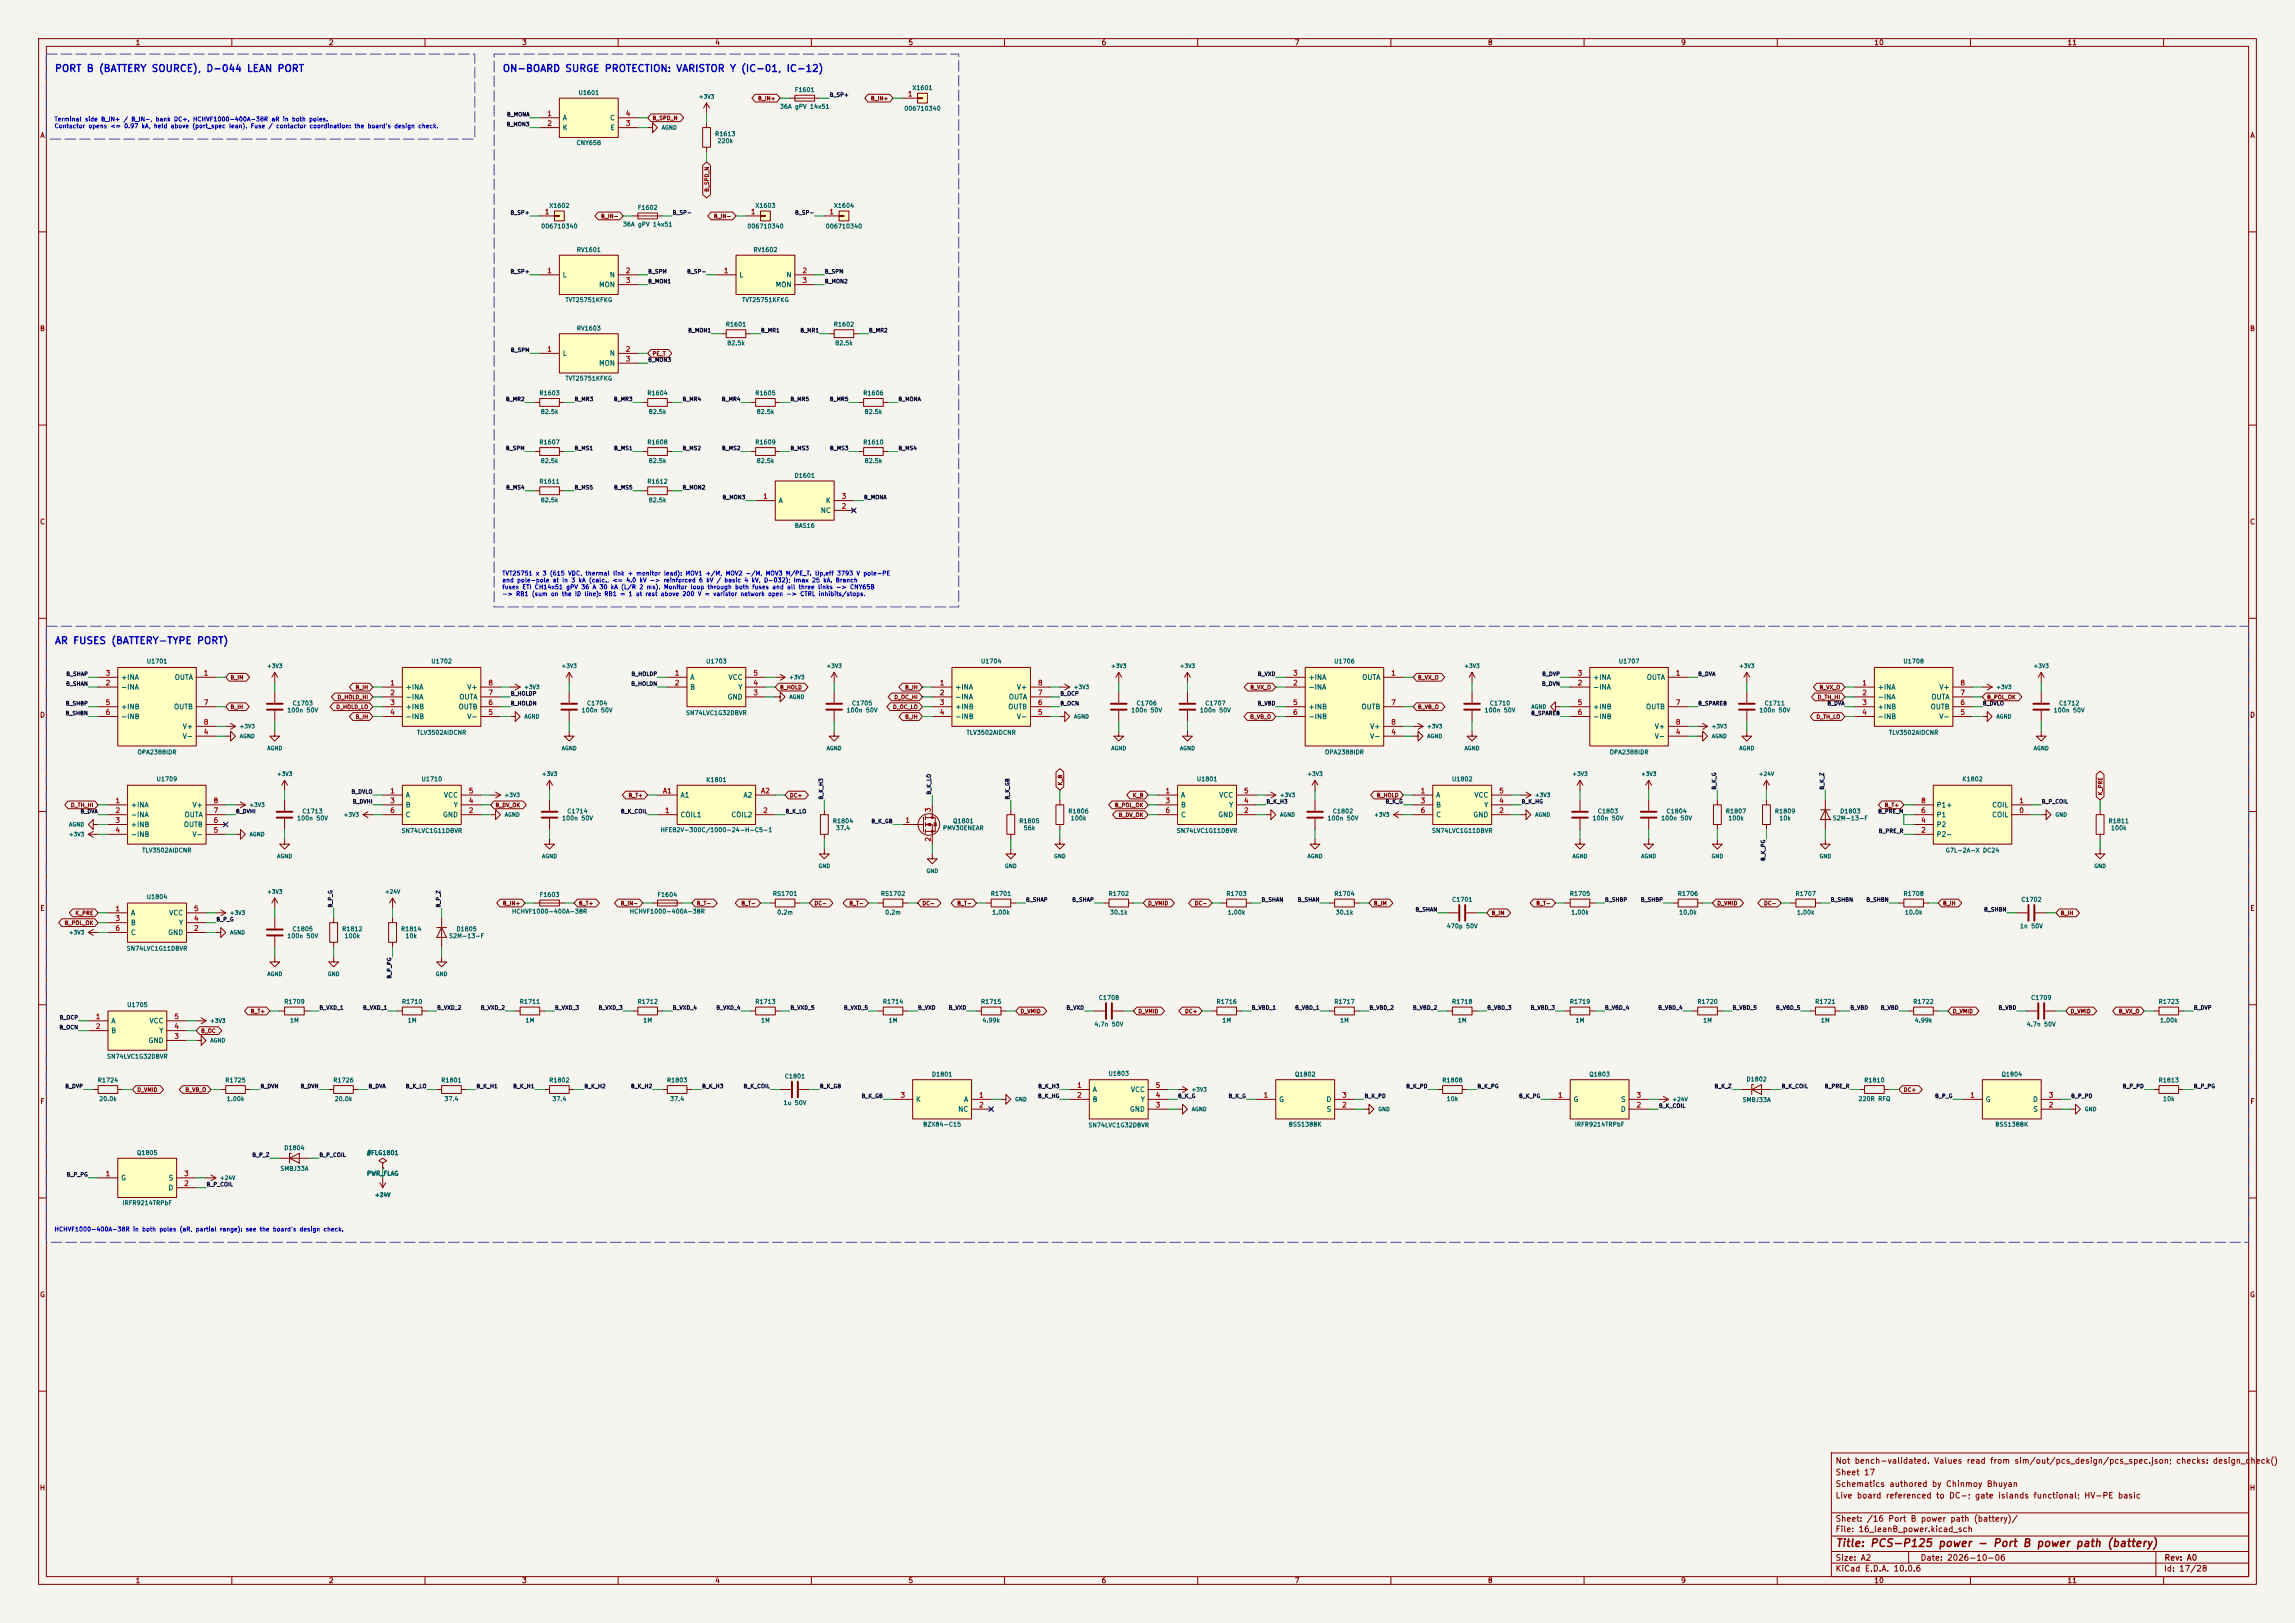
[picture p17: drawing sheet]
<svg xmlns="http://www.w3.org/2000/svg" width="594mm" height="420mm" viewBox="0 0 594 420" stroke-linecap="round" stroke-linejoin="round" font-family="sans-serif">
<defs><g id="words">
<text font-size="2" fill="#840000" x="475" y="400.8">Title: PCS-P125 power - Port B power path (battery)</text>
<g font-size="1.8" fill="#0000c2">
<text x="14.1" y="19.1">PORT B (BATTERY SOURCE), D-044 LEAN PORT</text>
<text x="130" y="19.1">ON-BOARD SURGE PROTECTION: VARISTOR Y (IC-01, IC-12)</text>
<text x="14.1" y="167.1">AR FUSES (BATTERY-TYPE PORT)</text>
</g>
<g font-size="1.5" fill="#840000">
<text x="475" y="382.1">Sheet 17</text>
<text x="475" y="379.1">Not bench-validated. Values read from sim/out/pcs_design/pcs_spec.json; checks: design_check()</text>
<text x="475" y="388.1">Live board referenced to DC-; gate islands functional; HV-PE basic</text>
<text x="475" y="385.1">Schematics authored by Chinmoy Bhuyan</text>
<text x="475" y="394.1">Sheet: /16 Port B power path (battery)/</text>
<text x="475" y="396.8">File: 16_leanB_power.kicad_sch</text>
<text x="475" y="407">KiCad E.D.A. 10.0.6</text>
<text x="475" y="404.2">Size: A2</text>
<text x="497" y="404.2">Date: 2026-10-06</text>
<text x="560" y="407">Id: 17/28</text>
<text x="560.1" y="404.2">Rev: A0</text>
</g>
<g font-size="1.3" fill="#840000">
<text x="35" y="12">1</text>
<text x="85" y="12">2</text>
<text x="135" y="12">3</text>
<text x="185" y="12">4</text>
<text x="235" y="12">5</text>
<text x="285" y="12">6</text>
<text x="335" y="12">7</text>
<text x="385" y="12">8</text>
<text x="435" y="12">9</text>
<text x="485" y="12">10</text>
<text x="535" y="12">11</text>
<text x="10.3" y="36">A</text>
<text x="582.3" y="36">A</text>
<text x="10.2" y="86">B</text>
<text x="582.2" y="86">B</text>
<text x="10.2" y="136">C</text>
<text x="582.2" y="136">C</text>
<text x="10.2" y="186">D</text>
<text x="582.2" y="186">D</text>
<text x="10.3" y="236">E</text>
<text x="582.3" y="236">E</text>
<text x="10.3" y="286">F</text>
<text x="582.3" y="286">F</text>
<text x="10.2" y="336">G</text>
<text x="582.2" y="336">G</text>
<text x="10.2" y="386">H</text>
<text x="582.2" y="386">H</text>
<text x="35" y="410">1</text>
<text x="85" y="410">2</text>
<text x="135" y="410">3</text>
<text x="185" y="410">4</text>
<text x="235" y="410">5</text>
<text x="285" y="410">6</text>
<text x="335" y="410">7</text>
<text x="385" y="410">8</text>
<text x="435" y="410">9</text>
<text x="485" y="410">10</text>
<text x="535" y="410">11</text>
</g>
<g font-size="1.3" fill="#a90000">
<text x="234.9" y="25.3">1</text>
<text x="141.5" y="30.3">1</text>
<text x="141.5" y="32.9">2</text>
<text x="161.8" y="32.9">3</text>
<text x="161.8" y="30.3">4</text>
<text x="140.9" y="55.7">1</text>
<text x="194.2" y="55.7">1</text>
<text x="214.5" y="55.7">1</text>
<text x="141.5" y="71">1</text>
<text x="161.8" y="71">2</text>
<text x="187.2" y="71">1</text>
<text x="207.5" y="71">2</text>
<text x="161.8" y="73.5">3</text>
<text x="207.5" y="73.5">3</text>
<text x="141.5" y="91.3">1</text>
<text x="161.8" y="91.3">2</text>
<text x="161.8" y="93.8">3</text>
<text x="197.4" y="129.4">1</text>
<text x="217.7" y="131.9">2</text>
<text x="217.7" y="129.4">3</text>
<text x="27.2" y="177.7">2</text>
<text x="27.2" y="175.1">3</text>
<text x="52.6" y="175.1">1</text>
<text x="100.9" y="177.7">1</text>
<text x="126.3" y="177.7">8</text>
<text x="174.5" y="175.1">1</text>
<text x="174.5" y="177.7">2</text>
<text x="194.8" y="177.7">4</text>
<text x="194.8" y="175.1">5</text>
<text x="243.1" y="177.7">1</text>
<text x="268.5" y="177.7">8</text>
<text x="334.5" y="177.7">2</text>
<text x="334.5" y="175.1">3</text>
<text x="359.9" y="175.1">1</text>
<text x="408.2" y="177.7">2</text>
<text x="408.2" y="175.1">3</text>
<text x="433.6" y="175.1">1</text>
<text x="481.9" y="177.7">1</text>
<text x="507.3" y="177.7">8</text>
<text x="27.2" y="182.7">5</text>
<text x="27.2" y="185.3">6</text>
<text x="52.6" y="182.7">7</text>
<text x="100.9" y="180.2">2</text>
<text x="100.9" y="182.7">3</text>
<text x="100.9" y="185.3">4</text>
<text x="126.3" y="185.3">5</text>
<text x="126.3" y="182.7">6</text>
<text x="126.3" y="180.2">7</text>
<text x="194.8" y="180.2">3</text>
<text x="243.1" y="180.2">2</text>
<text x="243.1" y="182.7">3</text>
<text x="243.1" y="185.3">4</text>
<text x="268.5" y="185.3">5</text>
<text x="268.5" y="182.7">6</text>
<text x="268.5" y="180.2">7</text>
<text x="334.5" y="182.7">5</text>
<text x="334.5" y="185.3">6</text>
<text x="359.9" y="182.7">7</text>
<text x="408.2" y="182.7">5</text>
<text x="408.2" y="185.3">6</text>
<text x="433.6" y="182.7">7</text>
<text x="481.9" y="180.2">2</text>
<text x="481.9" y="182.7">3</text>
<text x="481.9" y="185.3">4</text>
<text x="507.3" y="185.3">5</text>
<text x="507.3" y="182.7">6</text>
<text x="507.3" y="180.2">7</text>
<text x="52.6" y="190.4">4</text>
<text x="52.6" y="187.8">8</text>
<text x="359.9" y="190.4">4</text>
<text x="359.9" y="187.8">8</text>
<text x="433.6" y="190.4">4</text>
<text x="433.6" y="187.8">8</text>
<text x="29.7" y="208.1">1</text>
<text x="55.1" y="208.1">8</text>
<text x="100.9" y="205.6">1</text>
<text x="100.9" y="208.1">3</text>
<text x="121.2" y="208.1">4</text>
<text x="121.2" y="205.6">5</text>
<text x="171.4" y="205.6">A1</text>
<text x="196.8" y="205.6">A2</text>
<text x="301.5" y="205.6">1</text>
<text x="301.5" y="208.1">3</text>
<text x="321.8" y="208.1">4</text>
<text x="321.8" y="205.6">5</text>
<text x="367.6" y="205.6">1</text>
<text x="367.6" y="208.1">3</text>
<text x="387.9" y="208.1">4</text>
<text x="387.9" y="205.6">5</text>
<text x="497.1" y="208.1">8</text>
<text x="522.5" y="208.1">1</text>
<text x="29.7" y="210.7">2</text>
<text x="29.7" y="213.2">3</text>
<text x="29.7" y="215.8">4</text>
<text x="55.1" y="215.8">5</text>
<text x="55.1" y="213.2">6</text>
<text x="55.1" y="210.7">7</text>
<text x="100.9" y="210.7">6</text>
<text x="121.2" y="210.7">2</text>
<text x="172" y="210.7">1</text>
<text x="197.4" y="210.7">2</text>
<text x="234.2" y="213.2">1</text>
<text x="241.2" y="210.3" transform="rotate(-90 241.2 210.3)">3</text>
<text x="301.5" y="210.7">6</text>
<text x="321.8" y="210.7">2</text>
<text x="367.6" y="210.7">6</text>
<text x="387.9" y="210.7">2</text>
<text x="497.1" y="215.8">2</text>
<text x="497.1" y="213.2">4</text>
<text x="497.1" y="210.7">6</text>
<text x="522.5" y="210.7">0</text>
<text x="241.2" y="217.9" transform="rotate(-90 241.2 217.9)">2</text>
<text x="29.7" y="236.1">1</text>
<text x="29.7" y="238.6">3</text>
<text x="50.1" y="238.6">4</text>
<text x="50.1" y="236.1">5</text>
<text x="29.7" y="241.2">6</text>
<text x="50.1" y="241.2">2</text>
<text x="24.7" y="264">1</text>
<text x="24.7" y="266.6">2</text>
<text x="45" y="269.1">3</text>
<text x="45" y="266.6">4</text>
<text x="45" y="264">5</text>
<text x="278.7" y="281.8">1</text>
<text x="299" y="281.8">5</text>
<text x="232.9" y="284.3">3</text>
<text x="253.3" y="284.3">1</text>
<text x="253.3" y="286.9">2</text>
<text x="278.7" y="284.3">2</text>
<text x="299" y="286.9">3</text>
<text x="299" y="284.3">4</text>
<text x="326.9" y="284.3">1</text>
<text x="347.2" y="286.9">2</text>
<text x="347.2" y="284.3">3</text>
<text x="403.1" y="284.3">1</text>
<text x="423.4" y="286.9">2</text>
<text x="423.4" y="284.3">3</text>
<text x="509.8" y="284.3">1</text>
<text x="530.1" y="286.9">2</text>
<text x="530.1" y="284.3">3</text>
<text x="27.2" y="304.7">1</text>
<text x="47.5" y="304.7">3</text>
<text x="47.5" y="307.2">2</text>
</g>
<g font-size="1.3" fill="#006464">
<text x="145.5" y="31.4">A</text>
<text x="145.5" y="34">K</text>
<text x="157.8" y="31.4">C</text>
<text x="157.9" y="34">E</text>
<text x="145.5" y="72.1">L</text>
<text x="154.9" y="74.6">MON</text>
<text x="157.7" y="72.1">N</text>
<text x="191.2" y="72.1">L</text>
<text x="200.6" y="74.6">MON</text>
<text x="203.4" y="72.1">N</text>
<text x="145.5" y="92.4">L</text>
<text x="154.9" y="94.9">MON</text>
<text x="157.7" y="92.4">N</text>
<text x="201.4" y="130.5">A</text>
<text x="213.6" y="130.5">K</text>
<text x="212.3" y="133">NC</text>
<text x="31.2" y="178.8">-INA</text>
<text x="31.2" y="176.2">+INA</text>
<text x="45.1" y="176.2">OUTA</text>
<text x="104.9" y="178.8">+INA</text>
<text x="120.8" y="178.8">V+</text>
<text x="178.5" y="176.2">A</text>
<text x="178.5" y="178.8">B</text>
<text x="188.4" y="176.2">VCC</text>
<text x="191" y="178.8">Y</text>
<text x="247.1" y="178.8">+INA</text>
<text x="263" y="178.8">V+</text>
<text x="338.6" y="178.8">-INA</text>
<text x="338.6" y="176.2">+INA</text>
<text x="352.4" y="176.2">OUTA</text>
<text x="412.2" y="178.8">-INA</text>
<text x="412.2" y="176.2">+INA</text>
<text x="426.1" y="176.2">OUTA</text>
<text x="485.9" y="178.8">+INA</text>
<text x="501.8" y="178.8">V+</text>
<text x="31.2" y="183.8">+INB</text>
<text x="44.9" y="183.8">OUTB</text>
<text x="104.9" y="181.3">-INA</text>
<text x="104.9" y="183.8">+INB</text>
<text x="118.6" y="183.8">OUTB</text>
<text x="118.8" y="181.3">OUTA</text>
<text x="188.2" y="181.3">GND</text>
<text x="247.1" y="181.3">-INA</text>
<text x="247.1" y="183.8">+INB</text>
<text x="260.8" y="183.8">OUTB</text>
<text x="261" y="181.3">OUTA</text>
<text x="338.6" y="183.8">+INB</text>
<text x="352.3" y="183.8">OUTB</text>
<text x="412.2" y="183.8">+INB</text>
<text x="425.9" y="183.8">OUTB</text>
<text x="485.9" y="181.3">-INA</text>
<text x="485.9" y="183.8">+INB</text>
<text x="499.6" y="183.8">OUTB</text>
<text x="499.8" y="181.3">OUTA</text>
<text x="31.2" y="186.4">-INB</text>
<text x="47.1" y="191.5">V-</text>
<text x="47.1" y="188.9">V+</text>
<text x="104.9" y="186.4">-INB</text>
<text x="120.8" y="186.4">V-</text>
<text x="247.1" y="186.4">-INB</text>
<text x="263" y="186.4">V-</text>
<text x="338.6" y="186.4">-INB</text>
<text x="354.5" y="191.5">V-</text>
<text x="354.5" y="188.9">V+</text>
<text x="412.2" y="186.4">-INB</text>
<text x="428.1" y="191.5">V-</text>
<text x="428.1" y="188.9">V+</text>
<text x="485.9" y="186.4">-INB</text>
<text x="501.8" y="186.4">V-</text>
<text x="33.8" y="209.2">+INA</text>
<text x="49.7" y="209.2">V+</text>
<text x="104.9" y="206.7">A</text>
<text x="104.9" y="209.2">B</text>
<text x="114.8" y="206.7">VCC</text>
<text x="117.3" y="209.2">Y</text>
<text x="176" y="206.7">A1</text>
<text x="192.3" y="206.7">A2</text>
<text x="305.5" y="206.7">A</text>
<text x="305.5" y="209.2">B</text>
<text x="315.4" y="206.7">VCC</text>
<text x="318" y="209.2">Y</text>
<text x="371.6" y="206.7">A</text>
<text x="371.6" y="209.2">B</text>
<text x="381.5" y="206.7">VCC</text>
<text x="384" y="209.2">Y</text>
<text x="501.1" y="209.2">P1+</text>
<text x="515.5" y="209.2">COIL</text>
<text x="33.8" y="211.8">-INA</text>
<text x="33.8" y="214.3">+INB</text>
<text x="47.5" y="214.3">OUTB</text>
<text x="47.6" y="211.8">OUTA</text>
<text x="104.9" y="211.8">C</text>
<text x="114.5" y="211.8">GND</text>
<text x="176" y="211.8">COIL1</text>
<text x="189.1" y="211.8">COIL2</text>
<text x="305.5" y="211.8">C</text>
<text x="315.2" y="211.8">GND</text>
<text x="371.6" y="211.8">C</text>
<text x="381.2" y="211.8">GND</text>
<text x="501.1" y="214.3">P2</text>
<text x="501.1" y="211.8">P1</text>
<text x="515.5" y="211.8">COIL</text>
<text x="33.8" y="216.9">-INB</text>
<text x="49.7" y="216.9">V-</text>
<text x="501.1" y="216.9">P2-</text>
<text x="33.8" y="237.2">A</text>
<text x="33.8" y="239.7">B</text>
<text x="43.6" y="237.2">VCC</text>
<text x="46.2" y="239.7">Y</text>
<text x="33.8" y="242.3">C</text>
<text x="43.4" y="242.3">GND</text>
<text x="28.7" y="265.1">A</text>
<text x="28.7" y="267.7">B</text>
<text x="38.6" y="265.1">VCC</text>
<text x="41.1" y="267.7">Y</text>
<text x="38.3" y="270.2">GND</text>
<text x="237" y="285.4">K</text>
<text x="247.9" y="288">NC</text>
<text x="249.4" y="285.4">A</text>
<text x="282.7" y="282.9">A</text>
<text x="282.7" y="285.4">B</text>
<text x="292.3" y="288">GND</text>
<text x="292.6" y="282.9">VCC</text>
<text x="295.1" y="285.4">Y</text>
<text x="330.9" y="285.4">G</text>
<text x="343.2" y="285.4">D</text>
<text x="343.2" y="288">S</text>
<text x="407.1" y="285.4">G</text>
<text x="419.4" y="288">D</text>
<text x="419.4" y="285.4">S</text>
<text x="513.8" y="285.4">G</text>
<text x="526.1" y="285.4">D</text>
<text x="526.1" y="288">S</text>
<text x="31.2" y="305.8">G</text>
<text x="43.5" y="305.8">S</text>
<text x="43.5" y="308.3">D</text>
</g>
<g font-size="1.1" fill="#006464">
<text x="236" y="23.6">X1601</text>
<text x="149.6" y="24.8">U1601</text>
<text x="201.8" y="28.4">36A gPV 14x51</text>
<text x="205.6" y="24.1">F1601</text>
<text x="233.9" y="28.9">006710340</text>
<text x="185" y="35.5">R1613</text>
<text x="149.1" y="37.8">CNY65B</text>
<text x="185.6" y="37.3">220k</text>
<text x="140" y="59.4">006710340</text>
<text x="142.1" y="54">X1602</text>
<text x="161.1" y="58.9">36A gPV 14x51</text>
<text x="165" y="54.5">F1602</text>
<text x="193.3" y="59.4">006710340</text>
<text x="195.4" y="54">X1603</text>
<text x="213.6" y="59.4">006710340</text>
<text x="215.7" y="54">X1604</text>
<text x="149.2" y="65.5">RV1601</text>
<text x="194.9" y="65.5">RV1602</text>
<text x="146.2" y="78.4">TVT25751KFKG</text>
<text x="192" y="78.4">TVT25751KFKG</text>
<text x="149.2" y="85.8">RV1603</text>
<text x="187.7" y="84.8">R1601</text>
<text x="188.1" y="89.6">82.5k</text>
<text x="215.7" y="84.8">R1602</text>
<text x="216.1" y="89.6">82.5k</text>
<text x="146.2" y="98.8">TVT25751KFKG</text>
<text x="139.5" y="102.6">R1603</text>
<text x="139.9" y="107.4">82.5k</text>
<text x="167.4" y="102.6">R1604</text>
<text x="167.8" y="107.4">82.5k</text>
<text x="195.4" y="102.6">R1605</text>
<text x="195.7" y="107.4">82.5k</text>
<text x="223.3" y="102.6">R1606</text>
<text x="223.7" y="107.4">82.5k</text>
<text x="139.5" y="115.3">R1607</text>
<text x="167.4" y="115.3">R1608</text>
<text x="195.4" y="115.3">R1609</text>
<text x="223.3" y="115.3">R1610</text>
<text x="139.5" y="125.4">R1611</text>
<text x="139.9" y="120.1">82.5k</text>
<text x="167.4" y="125.4">R1612</text>
<text x="167.8" y="120.1">82.5k</text>
<text x="195.7" y="120.1">82.5k</text>
<text x="205.5" y="123.9">D1601</text>
<text x="223.7" y="120.1">82.5k</text>
<text x="139.9" y="130.2">82.5k</text>
<text x="167.8" y="130.2">82.5k</text>
<text x="205.6" y="136.9">BAS16</text>
<text x="37.9" y="172">U1701</text>
<text x="111.5" y="172">U1702</text>
<text x="182.6" y="172">U1703</text>
<text x="253.8" y="172">U1704</text>
<text x="345.2" y="172">U1706</text>
<text x="418.9" y="172">U1707</text>
<text x="492.5" y="172">U1708</text>
<text x="74.2" y="184.6">100n 50V</text>
<text x="75.6" y="182.8">C1703</text>
<text x="150.4" y="184.6">100n 50V</text>
<text x="151.8" y="182.8">C1704</text>
<text x="177.5" y="185.3">SN74LVC1G32DBVR</text>
<text x="219" y="184.6">100n 50V</text>
<text x="220.4" y="182.8">C1705</text>
<text x="292.7" y="184.6">100n 50V</text>
<text x="294" y="182.8">C1706</text>
<text x="310.5" y="184.6">100n 50V</text>
<text x="311.8" y="182.8">C1707</text>
<text x="384.1" y="184.6">100n 50V</text>
<text x="385.5" y="182.8">C1710</text>
<text x="455.2" y="184.6">100n 50V</text>
<text x="456.6" y="182.8">C1711</text>
<text x="531.4" y="184.6">100n 50V</text>
<text x="532.8" y="182.8">C1712</text>
<text x="107.8" y="190.4">TLV3502AIDCNR</text>
<text x="250" y="190.4">TLV3502AIDCNR</text>
<text x="488.8" y="190.4">TLV3502AIDCNR</text>
<text x="35.5" y="195.5">OPA2388IDR</text>
<text x="342.8" y="195.5">OPA2388IDR</text>
<text x="416.5" y="195.5">OPA2388IDR</text>
<text x="40.4" y="202.4">U1709</text>
<text x="109" y="202.4">U1710</text>
<text x="182.7" y="202.6">K1801</text>
<text x="309.6" y="202.4">U1801</text>
<text x="375.7" y="202.4">U1802</text>
<text x="507.8" y="202.4">K1802</text>
<text x="76.8" y="212.6">100n 50V</text>
<text x="78.1" y="210.7">C1713</text>
<text x="103.8" y="215.8">SN74LVC1G11DBVR</text>
<text x="145.4" y="212.6">100n 50V</text>
<text x="146.7" y="210.7">C1714</text>
<text x="170.8" y="215.6">HFE82V-300C/1000-24-H-C5-1</text>
<text x="215.4" y="213.3">R1804</text>
<text x="216.2" y="215.1">37.4</text>
<text x="243.9" y="215.1">PMV30ENEAR</text>
<text x="246.5" y="213.3">Q1801</text>
<text x="263.7" y="213.3">R1805</text>
<text x="264.8" y="215.1">56k</text>
<text x="276.4" y="210.7">R1806</text>
<text x="277" y="212.6">100k</text>
<text x="304.5" y="215.8">SN74LVC1G11DBVR</text>
<text x="343.5" y="212.6">100n 50V</text>
<text x="344.8" y="210.7">C1802</text>
<text x="370.5" y="215.8">SN74LVC1G11DBVR</text>
<text x="412.1" y="212.6">100n 50V</text>
<text x="413.4" y="210.7">C1803</text>
<text x="429.8" y="212.6">100n 50V</text>
<text x="431.2" y="210.7">C1804</text>
<text x="446.6" y="210.7">R1807</text>
<text x="447.2" y="212.6">100k</text>
<text x="459.3" y="210.7">R1809</text>
<text x="460.4" y="212.6">10k</text>
<text x="474.2" y="212.6">S2M-13-F</text>
<text x="476.2" y="210.7">D1803</text>
<text x="545.6" y="213.3">R1811</text>
<text x="546.3" y="215.1">100k</text>
<text x="36.7" y="220.9">TLV3502AIDCNR</text>
<text x="503.5" y="220.9">G7L-2A-X DC24</text>
<text x="37.9" y="232.9">U1804</text>
<text x="139.6" y="232.3">F1603</text>
<text x="170" y="232.3">F1604</text>
<text x="199.9" y="232.1">RS1701</text>
<text x="227.9" y="232.1">RS1702</text>
<text x="256.3" y="232.1">R1701</text>
<text x="286.8" y="232.1">R1702</text>
<text x="317.3" y="232.1">R1703</text>
<text x="345.2" y="232.1">R1704</text>
<text x="375.7" y="233.6">C1701</text>
<text x="406.2" y="232.1">R1705</text>
<text x="434.1" y="232.1">R1706</text>
<text x="464.6" y="232.1">R1707</text>
<text x="492.5" y="232.1">R1708</text>
<text x="523" y="233.6">C1702</text>
<text x="132.4" y="236.7">HCHVF1000-400A-38R</text>
<text x="162.9" y="236.7">HCHVF1000-400A-38R</text>
<text x="201" y="236.9">0.2m</text>
<text x="229" y="236.9">0.2m</text>
<text x="256.7" y="236.9">1.00k</text>
<text x="287.2" y="236.9">30.1k</text>
<text x="317.7" y="236.9">1.00k</text>
<text x="345.6" y="236.9">30.1k</text>
<text x="406.6" y="236.9">1.00k</text>
<text x="434.5" y="236.9">10.0k</text>
<text x="465" y="236.9">1.00k</text>
<text x="492.9" y="236.9">10.0k</text>
<text x="74.2" y="243">100n 50V</text>
<text x="75.6" y="241.2">C1805</text>
<text x="88.4" y="241.2">R1812</text>
<text x="89.1" y="243">100k</text>
<text x="103.7" y="241.2">R1814</text>
<text x="104.8" y="243">10k</text>
<text x="116.1" y="243">S2M-13-F</text>
<text x="118" y="241.2">D1805</text>
<text x="374.3" y="240.5">470p 50V</text>
<text x="522.7" y="240.5">1n 50V</text>
<text x="32.7" y="246.3">SN74LVC1G11DBVR</text>
<text x="32.8" y="260.9">U1705</text>
<text x="73.4" y="260">R1709</text>
<text x="103.9" y="260">R1710</text>
<text x="134.4" y="260">R1711</text>
<text x="164.9" y="260">R1712</text>
<text x="195.4" y="260">R1713</text>
<text x="228.4" y="260">R1714</text>
<text x="253.8" y="260">R1715</text>
<text x="284.3" y="259">C1708</text>
<text x="314.7" y="260">R1716</text>
<text x="345.2" y="260">R1717</text>
<text x="375.7" y="260">R1718</text>
<text x="406.2" y="260">R1719</text>
<text x="439.2" y="260">R1720</text>
<text x="469.7" y="260">R1721</text>
<text x="495.1" y="260">R1722</text>
<text x="525.6" y="259">C1709</text>
<text x="558.6" y="260">R1723</text>
<text x="74.9" y="264.9">1M</text>
<text x="105.4" y="264.9">1M</text>
<text x="135.9" y="264.9">1M</text>
<text x="166.4" y="264.9">1M</text>
<text x="196.9" y="264.9">1M</text>
<text x="229.9" y="264.9">1M</text>
<text x="254.2" y="264.9">4.99k</text>
<text x="283.2" y="265.9">4.7n 50V</text>
<text x="316.2" y="264.9">1M</text>
<text x="346.7" y="264.9">1M</text>
<text x="377.2" y="264.9">1M</text>
<text x="407.7" y="264.9">1M</text>
<text x="440.7" y="264.9">1M</text>
<text x="471.2" y="264.9">1M</text>
<text x="495.5" y="264.9">4.99k</text>
<text x="524.5" y="265.9">4.7n 50V</text>
<text x="559" y="264.9">1.00k</text>
<text x="27.6" y="274.2">SN74LVC1G32DBVR</text>
<text x="25.2" y="280.4">R1724</text>
<text x="58.2" y="280.4">R1725</text>
<text x="86.1" y="280.4">R1726</text>
<text x="114.1" y="280.4">R1801</text>
<text x="142" y="280.4">R1802</text>
<text x="172.5" y="280.4">R1803</text>
<text x="203" y="279.3">C1801</text>
<text x="241.1" y="278.8">D1801</text>
<text x="286.8" y="278.6">U1803</text>
<text x="335" y="278.8">Q1802</text>
<text x="373.2" y="280.4">R1808</text>
<text x="411.2" y="278.8">Q1803</text>
<text x="451.9" y="280.1">D1802</text>
<text x="482.4" y="280.4">R1810</text>
<text x="517.9" y="278.8">Q1804</text>
<text x="558.6" y="280.4">R1813</text>
<text x="25.6" y="285.2">20.0k</text>
<text x="58.6" y="285.2">1.00k</text>
<text x="86.5" y="285.2">20.0k</text>
<text x="114.9" y="285.2">37.4</text>
<text x="142.8" y="285.2">37.4</text>
<text x="173.3" y="285.2">37.4</text>
<text x="202.7" y="286.2">1u 50V</text>
<text x="374.3" y="285.2">10k</text>
<text x="450.9" y="285.4">SMBJ33A</text>
<text x="480.9" y="285.2">220R RFQ</text>
<text x="559.7" y="285.2">10k</text>
<text x="238.8" y="291.8">BZX84-C15</text>
<text x="281.6" y="292">SN74LVC1G32DBVR</text>
<text x="333.4" y="291.8">BSS138BK</text>
<text x="407.5" y="291.8">IRFR9214TRPbF</text>
<text x="516.3" y="291.8">BSS138BK</text>
<text x="35.3" y="299.2">Q1805</text>
<text x="73.4" y="297.9">D1804</text>
<text x="94.8" y="299.2">#FLG1801</text>
<text x="72.4" y="303.2">SMBJ33A</text>
<text x="94.9" y="304.5">PWR_FLAG</text>
<text x="31.6" y="312.1">IRFR9214TRPbF</text>
</g>
<g font-size="1.1" fill="#0000c2">
<text x="14" y="31.7">Terminal side B_IN+ / B_IN-, bank DC+. HCHVF1000-400A-38R aR in both poles.</text>
<text x="14" y="33.4">Contactor opens &lt;= 0.97 kA, held above (port_spec lean). Fuse / contactor coordination: the board's design check.</text>
<text x="129.9" y="149.2">TVT25751 x 3 (615 VDC, thermal link + monitor lead): MOV1 +/M, MOV2 -/M, MOV3 M/PE_T. Up,eff 3793 V pole-PE</text>
<text x="129.9" y="151">and pole-pole at In 3 kA (calc., &lt;= 4.0 kV -&gt; reinforced 6 kV / basic 4 kV, D-032); Imax 25 kA. Branch</text>
<text x="129.9" y="152.7">fuses ETI CH14x51 gPV 36 A 30 kA (L/R 2 ms). Monitor loop through both fuses and all three links -&gt; CNY65B</text>
<text x="129.9" y="154.5">-&gt; RB1 (sum on the ID line): RB1 = 1 at rest above 200 V = varistor network open -&gt; CTRL inhibits/stops.</text>
<text x="14" y="318.9">HCHVF1000-400A-38R in both poles (aR, partial range): see the board's design check.</text>
</g>
<g font-size="1" fill="#006464">
<text x="180.8" y="25.8">+3V3</text>
<text x="171.2" y="33.8">AGND</text>
<text x="69" y="173.1">+3V3</text>
<text x="145.2" y="173.1">+3V3</text>
<text x="213.8" y="173.1">+3V3</text>
<text x="287.5" y="173.1">+3V3</text>
<text x="305.2" y="173.1">+3V3</text>
<text x="378.9" y="173.1">+3V3</text>
<text x="450" y="173.1">+3V3</text>
<text x="526.2" y="173.1">+3V3</text>
<text x="135.6" y="178.6">+3V3</text>
<text x="204.1" y="176">+3V3</text>
<text x="277.8" y="178.6">+3V3</text>
<text x="516.6" y="178.6">+3V3</text>
<text x="204.2" y="181.1">AGND</text>
<text x="396.2" y="183.6">AGND</text>
<text x="61.9" y="188.7">+3V3</text>
<text x="61.9" y="191.3">AGND</text>
<text x="135.6" y="186.2">AGND</text>
<text x="277.8" y="186.2">AGND</text>
<text x="369.2" y="188.7">+3V3</text>
<text x="369.3" y="191.3">AGND</text>
<text x="442.9" y="188.7">+3V3</text>
<text x="442.9" y="191.3">AGND</text>
<text x="516.6" y="186.2">AGND</text>
<text x="69.1" y="194.4">AGND</text>
<text x="145.3" y="194.4">AGND</text>
<text x="213.8" y="194.4">AGND</text>
<text x="287.5" y="194.4">AGND</text>
<text x="305.3" y="194.4">AGND</text>
<text x="378.9" y="194.4">AGND</text>
<text x="450.1" y="194.4">AGND</text>
<text x="526.3" y="194.4">AGND</text>
<text x="71.6" y="201">+3V3</text>
<text x="140.1" y="201">+3V3</text>
<text x="338.3" y="201">+3V3</text>
<text x="406.8" y="201">+3V3</text>
<text x="424.6" y="201">+3V3</text>
<text x="455.1" y="201">+24V</text>
<text x="64.4" y="209">+3V3</text>
<text x="130.5" y="206.5">+3V3</text>
<text x="331.1" y="206.5">+3V3</text>
<text x="397.2" y="206.5">+3V3</text>
<text x="17.8" y="214.1">AGND</text>
<text x="88.8" y="211.6">+3V3</text>
<text x="130.5" y="211.6">AGND</text>
<text x="331.2" y="211.6">AGND</text>
<text x="355.5" y="211.6">+3V3</text>
<text x="397.2" y="211.6">AGND</text>
<text x="531.9" y="211.6">GND</text>
<text x="17.7" y="216.7">+3V3</text>
<text x="64.5" y="216.7">AGND</text>
<text x="71.6" y="222.3">AGND</text>
<text x="140.2" y="222.3">AGND</text>
<text x="211.7" y="224.9">GND</text>
<text x="239.7" y="226.1">GND</text>
<text x="260" y="224.9">GND</text>
<text x="272.7" y="222.3">GND</text>
<text x="338.3" y="222.3">AGND</text>
<text x="406.9" y="222.3">AGND</text>
<text x="424.7" y="222.3">AGND</text>
<text x="442.9" y="222.3">GND</text>
<text x="470.8" y="222.3">GND</text>
<text x="541.9" y="224.9">GND</text>
<text x="69" y="231.5">+3V3</text>
<text x="99.5" y="231.5">+24V</text>
<text x="59.4" y="237">+3V3</text>
<text x="17.7" y="242.1">+3V3</text>
<text x="59.4" y="242.1">AGND</text>
<text x="69.1" y="252.8">AGND</text>
<text x="84.7" y="252.8">GND</text>
<text x="112.7" y="252.8">GND</text>
<text x="54.3" y="264.9">+3V3</text>
<text x="54.3" y="270">AGND</text>
<text x="262.6" y="285.2">GND</text>
<text x="308.3" y="282.7">+3V3</text>
<text x="308.3" y="287.8">AGND</text>
<text x="356.6" y="287.8">GND</text>
<text x="432.7" y="285.2">+24V</text>
<text x="539.5" y="287.8">GND</text>
<text x="56.8" y="305.6">+24V</text>
<text x="97" y="310">+24V</text>
</g>
<g font-size="1" fill="#840000">
<text x="196.1" y="26.2">B_IN+</text>
<text x="225.3" y="26.2">B_IN+</text>
<text x="168.8" y="31.3">B_SPD_N</text>
<text x="183.7" y="49.8" transform="rotate(-90 183.7 49.8)">B_SPD_N</text>
<text x="155.4" y="56.7">B_IN-</text>
<text x="184.7" y="56.7">B_IN-</text>
<text x="168.8" y="92.3">PE_T</text>
<text x="59.5" y="176.1">B_IM</text>
<text x="91.9" y="178.6">B_IH</text>
<text x="201.8" y="178.6">B_HOLD</text>
<text x="234.1" y="178.6">B_IH</text>
<text x="323.5" y="178.6">B_VX_O</text>
<text x="366.9" y="176.1">B_VX_O</text>
<text x="470.8" y="178.6">B_VX_O</text>
<text x="59.5" y="183.7">B_IH</text>
<text x="86.9" y="183.7">D_HOLD_LO</text>
<text x="87.2" y="181.2">D_HOLD_HI</text>
<text x="231" y="183.7">D_OC_LO</text>
<text x="231.3" y="181.2">D_OC_HI</text>
<text x="366.9" y="183.7">B_VB_O</text>
<text x="470.3" y="181.2">D_TH_HI</text>
<text x="514.2" y="181.2">B_POL_OK</text>
<text x="91.9" y="186.2">B_IH</text>
<text x="234.1" y="186.2">B_IH</text>
<text x="323.4" y="186.2">B_VB_O</text>
<text x="470" y="186.2">D_TH_LO</text>
<text x="275.1" y="203.3" transform="rotate(-90 275.1 203.3)">K_B</text>
<text x="18.2" y="209.1">D_TH_HI</text>
<text x="128.1" y="209.1">B_DV_OK</text>
<text x="162.6" y="206.6">B_T+</text>
<text x="204.3" y="206.6">DC+</text>
<text x="288.4" y="209.1">B_POL_OK</text>
<text x="293.1" y="206.6">K_B</text>
<text x="356.2" y="206.6">B_HOLD</text>
<text x="487.7" y="209.1">B_T+</text>
<text x="544.4" y="205.9" transform="rotate(-90 544.4 205.9)">K_PRE</text>
<text x="289.4" y="211.6">B_DV_OK</text>
<text x="16.6" y="239.6">B_POL_OK</text>
<text x="19.4" y="237">K_PRE</text>
<text x="130" y="234.5">B_IN+</text>
<text x="149.7" y="234.5">B_T+</text>
<text x="160.5" y="234.5">B_IN-</text>
<text x="180.2" y="234.5">B_T-</text>
<text x="191.8" y="234.5">B_T-</text>
<text x="210.7" y="234.5">DC-</text>
<text x="219.7" y="234.5">B_T-</text>
<text x="238.6" y="234.5">DC-</text>
<text x="247.6" y="234.5">B_T-</text>
<text x="297" y="234.5">D_VMID</text>
<text x="309.1" y="234.5">DC-</text>
<text x="355.5" y="234.5">B_IM</text>
<text x="385.9" y="237">B_IM</text>
<text x="397.5" y="234.5">B_T-</text>
<text x="444.4" y="234.5">D_VMID</text>
<text x="456.4" y="234.5">DC-</text>
<text x="502.8" y="234.5">B_IH</text>
<text x="533.3" y="237">B_IH</text>
<text x="64.8" y="262.4">B_T+</text>
<text x="264" y="262.4">D_VMID</text>
<text x="294.5" y="262.4">D_VMID</text>
<text x="306.6" y="262.4">DC+</text>
<text x="505.3" y="262.4">D_VMID</text>
<text x="535.8" y="262.4">D_VMID</text>
<text x="548.3" y="262.4">B_VX_O</text>
<text x="51.9" y="267.5">B_OC</text>
<text x="35.4" y="282.8">D_VMID</text>
<text x="47.9" y="282.8">B_VB_O</text>
<text x="492.6" y="282.8">DC+</text>
</g>
<g font-size="1" fill="#0f0f0f">
<text x="214.6" y="25.3">B_SP+</text>
<text x="131" y="32.9">B_MON3</text>
<text x="131.1" y="30.4">B_MONA</text>
<text x="132" y="55.8">B_SP+</text>
<text x="174" y="55.8">B_SP-</text>
<text x="205.7" y="55.8">B_SP-</text>
<text x="132" y="71">B_SP+</text>
<text x="167.6" y="71">B_SPM</text>
<text x="177.7" y="71">B_SP-</text>
<text x="213.4" y="71">B_SPM</text>
<text x="167.6" y="73.6">B_MON1</text>
<text x="213.4" y="73.6">B_MON2</text>
<text x="178" y="86.3">B_MON1</text>
<text x="196.9" y="86.3">B_MR1</text>
<text x="207" y="86.3">B_MR1</text>
<text x="224.8" y="86.3">B_MR2</text>
<text x="132.1" y="91.3">B_SPM</text>
<text x="167.6" y="93.9">B_MON3</text>
<text x="130.8" y="104">B_MR2</text>
<text x="148.6" y="104">B_MR3</text>
<text x="158.8" y="104">B_MR3</text>
<text x="176.5" y="104">B_MR4</text>
<text x="186.7" y="104">B_MR4</text>
<text x="204.5" y="104">B_MR5</text>
<text x="214.7" y="104">B_MR5</text>
<text x="232.4" y="104">B_MONA</text>
<text x="130.8" y="116.7">B_SPM</text>
<text x="148.6" y="116.7">B_MS1</text>
<text x="158.8" y="116.7">B_MS1</text>
<text x="176.5" y="116.7">B_MS2</text>
<text x="186.8" y="116.7">B_MS2</text>
<text x="204.5" y="116.7">B_MS3</text>
<text x="214.7" y="116.7">B_MS3</text>
<text x="232.4" y="116.7">B_MS4</text>
<text x="130.9" y="126.9">B_MS4</text>
<text x="148.6" y="126.9">B_MS5</text>
<text x="158.8" y="126.9">B_MS5</text>
<text x="176.5" y="126.9">B_MON2</text>
<text x="186.9" y="129.4">B_MON3</text>
<text x="223.5" y="129.4">B_MONA</text>
<text x="17" y="177.7">B_SHAN</text>
<text x="17" y="175.2">B_SHAP</text>
<text x="163.3" y="177.7">B_HOLDN</text>
<text x="163.3" y="175.2">B_HOLDP</text>
<text x="325.4" y="175.2">B_VXD</text>
<text x="399" y="177.7">B_DVN</text>
<text x="399" y="175.2">B_DVP</text>
<text x="439.4" y="175.2">B_DVA</text>
<text x="16.9" y="185.3">B_SHBN</text>
<text x="16.9" y="182.8">B_SHBP</text>
<text x="132.1" y="180.2">B_HOLDP</text>
<text x="132.1" y="182.8">B_HOLDN</text>
<text x="274.3" y="180.2">B_OCP</text>
<text x="274.3" y="182.8">B_OCN</text>
<text x="325.4" y="182.8">B_VBD</text>
<text x="396.2" y="185.3">B_SPAREB</text>
<text x="439.4" y="182.8">B_SPAREB</text>
<text x="472.8" y="182.8">B_DVA</text>
<text x="513.1" y="182.8">B_DVLO</text>
<text x="90.8" y="205.6">B_DVLO</text>
<text x="91.2" y="208.2">B_DVHI</text>
<text x="213.3" y="207" transform="rotate(-90 213.3 207)">B_K_H3</text>
<text x="241.2" y="205.7" transform="rotate(-90 241.2 205.7)">B_K_LO</text>
<text x="261.5" y="207" transform="rotate(-90 261.5 207)">B_K_GB</text>
<text x="327.7" y="208.2">B_K_H3</text>
<text x="358.5" y="208.2">B_K_G</text>
<text x="393.7" y="208.2">B_K_HG</text>
<text x="444.4" y="204.5" transform="rotate(-90 444.4 204.5)">B_K_G</text>
<text x="472.3" y="204.5" transform="rotate(-90 472.3 204.5)">B_K_Z</text>
<text x="528.3" y="208.2">B_P_COIL</text>
<text x="20.7" y="210.7">B_DVA</text>
<text x="61" y="210.7">B_DVHI</text>
<text x="160.6" y="210.7">B_K_COIL</text>
<text x="203.2" y="210.7">B_K_LO</text>
<text x="225.4" y="213.3">B_K_GB</text>
<text x="486" y="210.7">B_PRE_M</text>
<text x="486.1" y="215.8">B_PRE_R</text>
<text x="457.1" y="222.9" transform="rotate(-90 457.1 222.9)">B_K_PG</text>
<text x="265.4" y="233.6">B_SHAP</text>
<text x="277.4" y="233.6">B_SHAP</text>
<text x="326.4" y="233.6">B_SHAN</text>
<text x="335.8" y="233.6">B_SHAN</text>
<text x="415.3" y="233.6">B_SHBP</text>
<text x="424.6" y="233.6">B_SHBP</text>
<text x="473.7" y="233.6">B_SHBN</text>
<text x="482.9" y="233.6">B_SHBN</text>
<text x="55.9" y="238.7">B_P_G</text>
<text x="86.3" y="234.9" transform="rotate(-90 86.3 234.9)">B_P_G</text>
<text x="114.2" y="234.9" transform="rotate(-90 114.2 234.9)">B_P_Z</text>
<text x="366.2" y="236.1">B_SHAN</text>
<text x="513.4" y="236.1">B_SHBN</text>
<text x="101.5" y="253.4" transform="rotate(-90 101.5 253.4)">B_P_PG</text>
<text x="82.6" y="261.5">B_VXD_1</text>
<text x="93.8" y="261.5">B_VXD_1</text>
<text x="113" y="261.5">B_VXD_2</text>
<text x="124.3" y="261.5">B_VXD_2</text>
<text x="143.5" y="261.5">B_VXD_3</text>
<text x="154.8" y="261.5">B_VXD_3</text>
<text x="174" y="261.5">B_VXD_4</text>
<text x="185.3" y="261.5">B_VXD_4</text>
<text x="204.5" y="261.5">B_VXD_5</text>
<text x="218.3" y="261.5">B_VXD_5</text>
<text x="237.5" y="261.5">B_VXD</text>
<text x="245.4" y="261.5">B_VXD</text>
<text x="275.9" y="261.5">B_VXD</text>
<text x="323.9" y="261.5">B_VBD_1</text>
<text x="335.1" y="261.5">B_VBD_1</text>
<text x="354.3" y="261.5">B_VBD_2</text>
<text x="365.6" y="261.5">B_VBD_2</text>
<text x="384.8" y="261.5">B_VBD_3</text>
<text x="396.1" y="261.5">B_VBD_3</text>
<text x="415.3" y="261.5">B_VBD_4</text>
<text x="429.1" y="261.5">B_VBD_4</text>
<text x="448.3" y="261.5">B_VBD_5</text>
<text x="459.6" y="261.5">B_VBD_5</text>
<text x="478.8" y="261.5">B_VBD</text>
<text x="486.7" y="261.5">B_VBD</text>
<text x="517.2" y="261.5">B_VBD</text>
<text x="567.7" y="261.5">B_DVP</text>
<text x="15.3" y="266.6">B_OCN</text>
<text x="15.3" y="264.1">B_OCP</text>
<text x="16.8" y="281.8">B_DVP</text>
<text x="67.3" y="281.8">B_DVN</text>
<text x="77.7" y="281.8">B_DVN</text>
<text x="95.3" y="281.8">B_DVA</text>
<text x="104.9" y="281.8">B_K_LO</text>
<text x="123.2" y="281.8">B_K_H1</text>
<text x="132.7" y="281.8">B_K_H1</text>
<text x="151.1" y="281.8">B_K_H2</text>
<text x="163.2" y="281.8">B_K_H2</text>
<text x="181.6" y="281.8">B_K_H3</text>
<text x="192.3" y="281.8">B_K_COIL</text>
<text x="212.1" y="281.8">B_K_GB</text>
<text x="268.6" y="281.8">B_K_H3</text>
<text x="363.8" y="281.8">B_K_PD</text>
<text x="382.3" y="281.8">B_K_PG</text>
<text x="443.6" y="281.8">B_K_Z</text>
<text x="461" y="281.8">B_K_COIL</text>
<text x="472.2" y="281.8">B_PRE_R</text>
<text x="549.3" y="281.8">B_P_PD</text>
<text x="567.7" y="281.8">B_P_PG</text>
<text x="222.9" y="284.4">B_K_GB</text>
<text x="268.5" y="284.4">B_K_HG</text>
<text x="304.8" y="284.4">B_K_G</text>
<text x="317.9" y="284.4">B_K_G</text>
<text x="353.1" y="284.4">B_K_PD</text>
<text x="393.1" y="284.4">B_K_PG</text>
<text x="429.3" y="286.9">B_K_COIL</text>
<text x="500.7" y="284.4">B_P_G</text>
<text x="535.9" y="284.4">B_P_PD</text>
<text x="65.2" y="299.6">B_P_Z</text>
<text x="82.6" y="299.6">B_P_COIL</text>
<text x="17.1" y="304.7">B_P_PG</text>
<text x="53.3" y="307.2">B_P_COIL</text>
</g>
</g></defs>
<path d="M0 0h594v420h-594z" fill="#f5f4ef" stroke="#f5f4ef" stroke-width=".26"/>
<g fill="none" stroke="#840000" stroke-width=".26">
<path d="M10 10h574v400h-574zM12 12h570v396h-570zM60 10v2M110 10v2M160 10v2M210 10v2M260 10v2M310 10v2M360 10v2M410 10v2M460 10v2M510 10v2"/>
<path d="M560 10v2M10 60h2M582 60h2M10 110h2M582 110h2M10 160h2M582 160h2M10 210h2M582 210h2M10 260h2M582 260h2M10 310h2"/>
<path d="M582 310h2M10 360h2M474 376h108v32h-108zM582 360h2M474 397.5h108M474 391.5h108M60 408v2M110 408v2M160 408v2M210 408v2M260 408v2M310 408v2"/>
<path d="M360 408v2M410 408v2M460 408v2M474 404.5h108M474 401.5h108M494 401.5v3M510 408v2M558 401.5v6.5M560 408v2"/>
</g>
<path d="M144.8 66h15.2v10.2h-15.2z" fill="#ffffc2"/>
<path d="M139.7 71.1h5.1M144.8 66h15.2v10.2h-15.2zM160 71.1h5.1M160 73.7h5.1" fill="none" stroke="#840000" stroke-width=".26"/>
<path d="M370.8 203.2h15.3v10.2h-15.3z" fill="#ffffc2"/>
<g fill="none" stroke="#840000" stroke-width=".26">
<path d="M327.7 205.7h2.5M328.9 205l1.3 .7M330.2 205.7l-1.3 .8M365.8 205.7h5M365.8 210.8h5M365.8 208.3h5M370.8 203.2h15.3v10.2h-15.3zM386.1 205.7h5.1M386.1 210.8h5.1M386.1 208.3h5.1M316.2 233.7h1.3M317.5 232.7h5.1v2h-5.1z"/>
<path d="M322.6 233.7h1.2"/>
</g>
<path d="M104.1 172.7h20.4v15.3h-20.4z" fill="#ffffc2"/>
<path d="M99.1 177.8h5M104.1 172.7h20.4v15.3h-20.4zM124.5 177.8h5M99.1 180.3h5M99.1 182.9h5M99.1 185.4h5M124.5 180.3h5M124.5 182.9h5M124.5 185.4h5" fill="none" stroke="#840000" stroke-width=".26"/>
<path d="M304.8 203.2h15.2v10.2h-15.2z" fill="#ffffc2"/>
<path d="M299.7 205.7h5.1M299.7 210.8h5.1M299.7 208.3h5.1M304.8 203.2h15.2v10.2h-15.2zM320 205.7h5.1M320 210.8h5.1M320 208.3h5.1M340.4 207v2.8M340.4 211.8v2.8" fill="none" stroke="#840000" stroke-width=".26"/>
<path d="M338.3 210.1h4.1M338.3 211.6h4.1" fill="none" stroke="#840000" stroke-width=".51"/>
<path d="M104.1 203.2h15.3v10.2h-15.3z" fill="#ffffc2"/>
<g fill="none" stroke="#840000" stroke-width=".26">
<path d="M166.4 127h1.2M167.6 126h5.1v2h-5.1zM172.7 127h1.3M132.1 177.8h2.5M133.3 177l1.3 .8M134.6 177.8l-1.3 .8M147.3 174l-.7 1.3M147.3 174l.8 1.3M147.3 174v2.5M132.1 185.4h1.2v-1.2l1.3 1.2-1.3 1.3v-1.3M99.1 205.7h5M99.1 210.8h5"/>
<path d="M99.1 208.3h5M104.1 203.2h15.3v10.2h-15.3zM119.4 205.7h5.1M119.4 210.8h5.1M119.4 208.3h5.1"/>
</g>
<path d="M200.7 124.5h15.2v10.1h-15.2z" fill="#ffffc2"/>
<path d="M195.6 129.5h5.1M200.7 124.5h15.2v10.1h-15.2zM215.9 129.5h5.1M215.9 132.1h5.1M220.6 131.7l.8 .8M221.4 131.7l-.8 .8" fill="none" stroke="#840000" stroke-width=".26"/>
<path d="M144.8 86.4h15.2v10.1h-15.2z" fill="#ffffc2"/>
<g fill="none" stroke="#840000" stroke-width=".26">
<path d="M139.7 91.4h5.1M144.8 86.4h15.2v10.1h-15.2zM160 91.4h5.1M160 94h5.1M194.3 104.1h1.3M195.6 103.1h5.1v2.1h-5.1zM200.7 104.1h1.2M138.4 127h1.3M139.7 126h5.1v2h-5.1zM144.8 127h1.2M307.3 179.1v2.8M381 174l-.8 1.3"/>
<path d="M381 174l.8 1.3M381 174v2.5M452.1 174l-.7 1.3M452.1 174l.8 1.3M452.1 174v2.5M147.3 189.2v1.3h1.3l-1.3 1.3-1.3-1.3h1.3M307.3 183.9v2.8M127 210.8h1.3v-1.2l1.2 1.2-1.2 1.3v-1.3M127 205.7h2.5M128.3 205l1.2 .7M129.5 205.7l-1.2 .8M142.2 201.9l-.7 1.3"/>
<path d="M142.2 201.9l.8 1.3M142.2 201.9v2.6"/>
</g>
<path d="M305.3 182.1h4.1M305.3 183.6h4.1" fill="none" stroke="#840000" stroke-width=".51"/>
<path d="M337.8 172.7h20.3v20.3h-20.3z" fill="#ffffc2"/>
<path d="M332.7 175.3h5.1M332.7 177.8h5.1M337.8 172.7h20.3v20.3h-20.3zM358.1 175.3h5.1M332.7 182.9h5.1M332.7 185.4h5.1M358.1 190.5h5.1M358.1 182.9h5.1M358.1 188h5.1" fill="none" stroke="#840000" stroke-width=".26"/>
<path d="M411.5 172.7h20.3v20.3h-20.3z" fill="#ffffc2"/>
<g fill="none" stroke="#840000" stroke-width=".26">
<path d="M194.3 116.8h1.3M195.6 115.8h5.1v2.1h-5.1zM200.7 116.8h1.2M406.4 175.3h5.1M406.4 177.8h5.1M411.5 172.7h20.3v20.3h-20.3zM431.8 175.3h5.1M406.4 182.9h5.1M406.4 185.4h5.1M431.8 190.5h5.1M431.8 182.9h5.1M431.8 188h5.1"/>
<path d="M438.1 261.6h1.3M439.4 260.6h5.1v2h-5.1zM444.5 261.6h1.3M53.3 304.8h2.6M54.6 304l1.3 .8M55.9 304.8l-1.3 .8"/>
</g>
<path d="M30.5 299.7h15.2v10.2h-15.2z" fill="#ffffc2"/>
<g fill="none" stroke="#840000" stroke-width=".26">
<path d="M222.2 116.8h1.3M222.2 104.1h1.3M223.5 115.8h5.1v2.1h-5.1zM223.5 103.1h5.1v2.1h-5.1zM228.6 116.8h1.3M228.6 104.1h1.3M468.6 261.6h1.3M469.9 260.6h5.1v2h-5.1zM475 261.6h1.2M30.5 299.7h15.2v10.2h-15.2zM72.4 299.7h7.6M74.9 299.7l2.6-1.2v2.5z"/>
<path d="M75.4 298.5h-.5v2.5M85.1 281.9h1.3M86.4 280.9h5v2.1h-5zM91.4 281.9h1.3M450.8 281.9h7.7M453.4 281.9l2.5-1.2v2.5zM453.9 280.7h-.5v2.5M481.3 281.9h1.3M482.6 280.9h5.1v2.1h-5.1zM487.7 281.9h1.2M25.4 304.8h5.1M45.7 304.8h5.1"/>
<path d="M45.7 307.3h5.1"/>
</g>
<path d="M237.5 24.1h2.5v2.6h-2.5z" fill="#ffffc2"/>
<path d="M233.7 25.4h3.8M237.5 24.1h2.5v2.6h-2.5zM237.5 25.3h1.3v.2h-1.3zM186.7 86.4h1.3M188 85.3h5v2.1h-5zM193 86.4h1.3" fill="none" stroke="#840000" stroke-width=".26"/>
<path d="M190.5 66h15.2v10.2h-15.2z" fill="#ffffc2"/>
<g fill="none" stroke="#840000" stroke-width=".26">
<path d="M181.9 33h2v5.1h-2zM182.9 31.8v1.2M182.9 38.1v1.3M185.4 71.1h5.1M190.5 66h15.2v10.2h-15.2zM205.7 71.1h5.1M205.7 73.7h5.1M214.6 86.4h1.3M215.9 85.3h5.1v2.1h-5.1zM221 86.4h1.2M138.4 104.1h1.3M138.4 116.8h1.3"/>
<path d="M139.7 103.1h5.1v2.1h-5.1zM139.7 115.8h5.1v2.1h-5.1zM144.8 104.1h1.2M144.8 116.8h1.2M166.4 104.1h1.2M166.4 116.8h1.2M167.6 103.1h5.1v2.1h-5.1zM167.6 115.8h5.1v2.1h-5.1zM172.7 104.1h1.3M172.7 116.8h1.3M513.1 177.8h2.5M514.3 177l1.3 .8"/>
<path d="M515.6 177.8l-1.3 .8M340.4 217.2v1.2h1.2l-1.2 1.3-1.3-1.3h1.3M522 236.2h2.8M526.8 236.2h2.8M494 261.6h1.3M495.3 260.6h5.1v2h-5.1zM500.4 261.6h1.2M524.5 261.6h2.8M529.3 261.6h2.8M98.3 306.1l.8 1.2M99.1 301l1-.6-1-.7-1.1 .7 1.1 .6v1.3M99.1 302.3h.1"/>
<path d="M99.1 304.8v2.5M99.8 306.1l-.7 1.2"/>
</g>
<path d="M525 234.2v4.1M526.5 234.2v4.1M527.6 259.6v4.1M529.1 259.6v4.1" fill="none" stroke="#840000" stroke-width=".51"/>
<path d="M144.8 25.4h15.2v10.2h-15.2z" fill="#ffffc2"/>
<g fill="none" stroke="#840000" stroke-width=".26">
<path d="M139.7 30.5h5.1M139.7 33h5.1M144.8 25.4h15.2v10.2h-15.2zM160 30.5h5.1M160 33h5.1M167.6 33h1.3v-1.2l1.3 1.2-1.3 1.3v-1.3M182.9 26.7l-.8 1.2M182.9 26.7l.7 1.2M182.9 26.7v2.5M513.1 185.4h1.2v-1.2l1.3 1.2-1.3 1.3v-1.3M528.3 189.2v1.3h1.3l-1.3 1.3-1.3-1.3h1.3M142.2 217.2v1.2h1.3l-1.3 1.3-1.2-1.3h1.2"/>
<path d="M142.2 207v2.8M142.2 211.8v2.8M528.3 210.8h1.3v-1.2l1.3 1.2-1.3 1.3v-1.3M138.4 233.7h7.6M139.7 232.9h5.1v1.5h-5.1z"/>
</g>
<path d="M140.2 210.1h4.1M140.2 211.6h4.1" fill="none" stroke="#840000" stroke-width=".51"/>
<path d="M217.2 54.6h2.5v2.6h-2.5z" fill="#ffffc2"/>
<path d="M213.4 55.9h3.8M217.2 54.6h2.5v2.6h-2.5zM217.2 55.8h1.2v.2h-1.2z" fill="none" stroke="#840000" stroke-width=".26"/>
<path d="M500.4 203.2h20.3v15.2h-20.3z" fill="#ffffc2"/>
<path d="M528.3 174l-.7 1.3M528.3 174l.8 1.3M528.3 174v2.5M528.3 179.1v2.8M528.3 183.9v2.8M495.3 210.8h5.1M495.3 208.3h5.1M495.3 215.9h5.1M495.3 213.4h5.1M500.4 203.2h20.3v15.2h-20.3zM520.7 210.8h5.1M520.7 208.3h5.1" fill="none" stroke="#840000" stroke-width=".26"/>
<path d="M526.3 182.1h4.1M526.3 183.6h4.1" fill="none" stroke="#840000" stroke-width=".51"/>
<path d="M196.8 54.6h2.6v2.6h-2.6z" fill="#ffffc2"/>
<path d="M163.8 55.9h7.6M165.1 55.1h5.1v1.5h-5.1zM193 55.9h3.8M196.8 54.6h2.6v2.6h-2.6zM196.8 55.8h1.3v.2h-1.3z" fill="none" stroke="#840000" stroke-width=".26"/>
<path d="M143.5 54.6h2.5v2.6h-2.5z" fill="#ffffc2"/>
<g fill="none" stroke="#840000" stroke-width=".26">
<path d="M139.7 55.9h3.8M143.5 54.6h2.5v2.6h-2.5zM143.5 55.8h1.3v.2h-1.3zM340.4 201.9l-.8 1.3M340.4 201.9l.7 1.3M340.4 201.9v2.6M543.6 219.7v1.3h1.2l-1.2 1.3-1.3-1.3h1.3M133.3 261.6h1.3M134.6 260.6h5.1v2h-5.1zM139.7 261.6h1.3M141 281.9h1.2M142.2 280.9h5.1v2.1h-5.1z"/>
<path d="M147.3 281.9h1.3"/>
</g>
<path d="M330.2 279.4h15.2v10.2h-15.2z" fill="#ffffc2"/>
<g fill="none" stroke="#840000" stroke-width=".26">
<path d="M204.5 25.4h7.6M205.7 24.6h5.1v1.6h-5.1zM227.3 233.7h1.3M228.6 232.7h5.1v2h-5.1zM233.7 233.7h1.2M102.9 261.6h1.2M104.1 260.6h5.1v2h-5.1zM109.2 261.6h1.3M313.7 261.6h1.3M315 260.6h5v2h-5zM320 261.6h1.3M330.2 279.4h15.2v10.2h-15.2z"/>
<path d="M113 281.9h1.3M114.3 280.9h5.1v2.1h-5.1zM119.4 281.9h1.2M325.1 284.5h5.1M345.4 284.5h5.1M345.4 287h5.1"/>
</g>
<path d="M236.2 279.4h15.3v10.2h-15.3z" fill="#ffffc2"/>
<g fill="none" stroke="#840000" stroke-width=".26">
<path d="M542.5 210.8h2.1v5.1h-2.1zM543.6 209.6v1.2M543.6 215.9v1.3M114.3 237.5v7.6M241.3 221v1.3h1.3l-1.3 1.2-1.3-1.2h1.3M113 240h2.6M114.3 240l1.3 2.6h-2.6zM236.2 279.4h15.3v10.2h-15.3zM231.1 284.5h5.1M251.5 284.5h5M251.5 287h5M256.2 286.6l.7 .8"/>
<path d="M256.9 286.6l-.7 .8"/>
</g>
<path d="M513.1 279.4h15.2v10.2h-15.2z" fill="#ffffc2"/>
<g fill="none" stroke="#840000" stroke-width=".26">
<path d="M163.8 261.6h1.3M165.1 260.6h5.1v2h-5.1zM170.2 261.6h1.2M227.3 261.6h1.3M228.6 260.6h5.1v2h-5.1zM233.7 261.6h1.2M513.1 279.4h15.2v10.2h-15.2zM259.1 284.5h1.2v-1.3l1.3 1.3-1.3 1.3v-1.3M508 284.5h5.1M528.3 284.5h5.1M528.3 287h5.1M535.9 287h1.3v-1.2l1.3 1.2-1.3 1.3v-1.3"/>
<path d="M557.5 281.9h1.3M558.8 280.9h5.1v2.1h-5.1zM563.9 281.9h1.2"/>
</g>
<path d="M485.1 172.7h20.4v15.3h-20.4z" fill="#ffffc2"/>
<g fill="none" stroke="#840000" stroke-width=".26">
<path d="M480.1 177.8h5M485.1 172.7h20.4v15.3h-20.4zM505.5 177.8h5M365.8 190.5h1.2v-1.3l1.3 1.3-1.3 1.3v-1.3M365.8 188h2.5M367 187.2l1.3 .8M368.3 188l-1.3 .7M480.1 180.3h5M480.1 182.9h5M480.1 185.4h5M505.5 180.3h5M505.5 182.9h5"/>
<path d="M505.5 185.4h5M261.6 219.7v1.3h1.3l-1.3 1.3-1.3-1.3h1.3M360.7 210.8l1.2 .8M360.7 210.8h2.5M361.9 210.1l-1.2 .7M100.6 238.8h2v5h-2zM101.6 232.4v2.6M101.6 237.5v1.3M101.6 232.4l-.8 1.3M101.6 232.4l.8 1.3M255.3 233.7h1.2M256.5 232.7h5.1v2h-5.1z"/>
<path d="M261.6 233.7h1.3M101.6 243.8v1.3M114.3 247.7v1.2h1.3l-1.3 1.3-1.3-1.3h1.3M72.4 261.6h1.3M73.7 260.6h5v2h-5zM78.7 261.6h1.3M252.7 261.6h1.3M254 260.6h5.1v2h-5.1zM259.1 261.6h1.2M283.2 261.6h2.8M288 261.6h2.8M557.5 261.6h1.3"/>
<path d="M558.8 260.6h5.1v2h-5.1zM563.9 261.6h1.2M353.1 287h1.2v-1.2l1.3 1.2-1.3 1.3v-1.3M372.1 281.9h1.3M373.4 280.9h5.1v2.1h-5.1zM378.5 281.9h1.2"/>
</g>
<path d="M286.3 259.6v4.1M287.8 259.6v4.1" fill="none" stroke="#840000" stroke-width=".51"/>
<path d="M30.5 172.7h20.3v20.3h-20.3z" fill="#ffffc2"/>
<g fill="none" stroke="#840000" stroke-width=".26">
<path d="M25.4 175.3h5.1M25.4 177.8h5.1M30.5 172.7h20.3v20.3h-20.3zM50.8 175.3h5.1M25.4 182.9h5.1M25.4 185.4h5.1M50.8 190.5h5.1M50.8 182.9h5.1M50.8 188h5.1M344.2 233.7h1.2M345.4 232.7h5.1v2h-5.1zM350.5 233.7h1.3"/>
<path d="M374.6 236.2h2.8M379.5 236.2h2.8M344.2 261.6h1.2M345.4 260.6h5.1v2h-5.1zM350.5 261.6h1.3M374.6 261.6h1.3M375.9 260.6h5.1v2h-5.1zM381 261.6h1.3"/>
</g>
<path d="M377.7 234.2v4.1M379.2 234.2v4.1" fill="none" stroke="#840000" stroke-width=".51"/>
<path d="M33 203.2h20.3v15.2h-20.3z" fill="#ffffc2"/>
<path d="M27.9 208.3h5.1M27.9 210.8h5.1M27.9 213.4h5.1M27.9 215.9h5.1M33 203.2h20.3v15.2h-20.3zM53.3 208.3h5.1M53.3 210.8h5.1M53.3 213.4h5.1M53.3 215.9h5.1" fill="none" stroke="#840000" stroke-width=".26"/>
<path d="M406.4 279.4h15.2v10.2h-15.2z" fill="#ffffc2"/>
<path d="M274.3 177.8h2.6M275.6 177l1.3 .8M276.9 177.8l-1.3 .8M289.6 179.1v2.8M289.6 183.9v2.8M405.1 261.6h1.3M406.4 279.4h15.2v10.2h-15.2zM406.4 260.6h5.1v2h-5.1zM411.5 261.6h1.2M401.3 284.5h5.1M421.6 284.5h5.1M421.6 287h5.1" fill="none" stroke="#840000" stroke-width=".26"/>
<path d="M287.5 182.1h4.1M287.5 183.6h4.1" fill="none" stroke="#840000" stroke-width=".51"/>
<path d="M246.4 172.7h20.3v15.3h-20.3z" fill="#ffffc2"/>
<g fill="none" stroke="#840000" stroke-width=".26">
<path d="M241.3 177.8h5.1M246.4 172.7h20.3v15.3h-20.3zM266.7 177.8h5.1M241.3 180.3h5.1M241.3 182.9h5.1M241.3 185.4h5.1M266.7 180.3h5.1M266.7 182.9h5.1M266.7 185.4h5.1M274.3 185.4h1.3v-1.2l1.3 1.2-1.3 1.3v-1.3M408.9 217.2v1.2h1.3l-1.3 1.3-1.2-1.3h1.2M408.9 201.9l-.7 1.3"/>
<path d="M408.9 201.9l.8 1.3M408.9 201.9v2.6M429.3 284.5h2.5M430.5 283.7l1.3 .8M431.8 284.5l-1.3 .7"/>
</g>
<path d="M281.9 279.4h15.3v10.2h-15.3z" fill="#ffffc2"/>
<g fill="none" stroke="#840000" stroke-width=".26">
<path d="M71.1 174v2.5M71.1 179.1v2.8M71.1 174l-.7 1.3M71.1 174l.8 1.3M289.6 174l-.8 1.3M289.6 174l.7 1.3M289.6 174v2.5M307.3 174l-.7 1.3M307.3 174l.8 1.3M307.3 174v2.5M381 179.1v2.8M452.1 179.1v2.8"/>
<path d="M58.4 190.5h1.3v-1.3l1.3 1.3-1.3 1.3v-1.3M58.4 188h2.6M59.7 187.2l1.3 .8M61 188l-1.3 .7M71.1 189.2v1.3h1.3l-1.3 1.3-1.3-1.3h1.3M71.1 183.9v2.8M289.6 189.2v1.3h1.2l-1.2 1.3-1.3-1.3h1.3M307.3 189.2v1.3h1.3l-1.3 1.3-1.2-1.3h1.2M381 189.2v1.3h1.3l-1.3 1.3-1.3-1.3h1.3M381 183.9v2.8M402.6 182.9v-1.3l-1.3 1.3 1.3 1.3v-1.3h1.3M439.4 188h2.6"/>
<path d="M440.7 187.2l1.3 .8M442 188l-1.3 .7M452.1 189.2v1.3h1.3l-1.3 1.3-1.3-1.3h1.3M452.1 183.9v2.8M22.9 215.9l1.2 .8M22.9 215.9h2.5M24.1 213.4v-1.3l-1.2 1.3 1.2 1.2v-1.2h1.3M24.1 215.1l-1.2 .8M61 215.9h1.2v-1.3l1.3 1.3-1.3 1.3v-1.3M61 208.3h2.5M62.2 207.5l1.3 .8M63.5 208.3l-1.3 .7"/>
<path d="M73.7 217.2v1.2h1.2l-1.2 1.3-1.3-1.3h1.3M73.7 201.9v2.6M73.7 207v2.8M73.7 211.8v2.8M73.7 201.9l-.8 1.3M73.7 201.9l.7 1.3M94 210.8l1.2 .8M94 210.8h2.5M95.2 210.1l-1.2 .7M233.7 213.4h5.3M239 211.5v3.8M239.5 211.6h2.6v3.5h-2.6"/>
<path d="M239.5 213.4h1.8v5M239.5 211.1v1M239.5 212.9v1M239.5 214.6v1M241.3 208.3v3.3M241.7 213h.7M242.1 213l.3 .6h-.7zM260.6 210.8h2v5.1h-2zM261.6 209.6v1.2M261.6 215.9v1.3M273.3 208.3h2v5.1h-2zM274.3 217.2v1.2h1.3l-1.3 1.3-1.3-1.3h1.3"/>
<path d="M274.3 207v1.3M274.3 213.4v1.2M393.7 210.8h1.3v-1.2l1.2 1.2-1.2 1.3v-1.3M393.7 205.7h2.5M395 205l1.2 .7M396.2 205.7l-1.2 .8M408.9 207v2.8M408.9 211.8v2.8M426.7 217.2v1.2h1.3l-1.3 1.3-1.3-1.3h1.3M426.7 201.9l-.7 1.3M426.7 201.9l.8 1.3M426.7 201.9v2.6"/>
<path d="M426.7 207v2.8M426.7 211.8v2.8M443.5 208.3h2v5.1h-2zM444.5 217.2v1.2h1.3l-1.3 1.3-1.3-1.3h1.3M444.5 207v1.3M444.5 213.4v1.2M457.2 201.9l-.8 1.3M457.2 201.9l.8 1.3M457.2 201.9v2.6M71.1 232.4v2.6M71.1 237.5v2.8M71.1 232.4l-.7 1.3"/>
<path d="M71.1 232.4l.8 1.3M85.3 238.8h2.1v5h-2.1zM86.4 237.5v1.3M168.9 233.7h7.6M170.2 232.9h5.1v1.5h-5.1zM285.7 233.7h1.3M287 232.7h5.1v2h-5.1zM292.1 233.7h1.3M405.1 233.7h1.3M406.4 232.7h5.1v2h-5.1zM411.5 233.7h1.2M71.1 247.7v1.2h1.3l-1.3 1.3-1.3-1.3h1.3"/>
<path d="M71.1 242.3v2.8M86.4 247.7v1.2h1.2l-1.2 1.3-1.3-1.3h1.3M86.4 243.8v1.3M194.3 261.6h1.3M195.6 260.6h5.1v2h-5.1zM200.7 261.6h1.2M281.9 279.4h15.3v10.2h-15.3zM201.9 281.9h2.8M206.8 281.9h2.7M276.9 281.9h5M276.9 284.5h5M297.2 281.9h5.1"/>
<path d="M297.2 284.5h5.1M297.2 287h5.1M304.8 287h1.3v-1.2l1.2 1.2-1.2 1.3v-1.3M304.8 281.9h2.5M306.1 281.2l1.2 .7M307.3 281.9l-1.2 .8"/>
<circle cx="240.4" cy="213.4" r="2.79"/>
</g>
<g fill="none" stroke="#840000" stroke-width=".51">
<path d="M69.1 182.1h4.1M69.1 183.6h4.1M379 182.1h4M379 183.6h4M450.1 182.1h4.1M450.1 183.6h4.1M71.6 210.1h4.1M71.6 211.6h4.1M406.9 210.1h4.1M406.9 211.6h4.1M424.7 210.1h4.1M424.7 211.6h4.1"/>
<path d="M69.1 240.5h4.1M69.1 242.1h4.1M205 279.9v4.1M206.5 279.9v4.1"/>
</g>
<g fill="#840000" stroke="#840000" stroke-width=".26">
<path d="M239.8 213.4l1-.4v.7z"/>
<circle cx="241.3" cy="211.6" r=".25"/>
<circle cx="241.3" cy="215.1" r=".25"/>
</g>
<path d="M27.9 261.6h15.3v10.2h-15.3z" fill="#ffffc2"/>
<g fill="none" stroke="#840000" stroke-width=".26">
<path d="M439.4 190.5h1.3v-1.3l1.3 1.3-1.3 1.3v-1.3M212.3 210.8h2.1v5.1h-2.1zM213.4 219.7v1.3h1.2l-1.2 1.3-1.3-1.3h1.3M213.4 209.6v1.2M213.4 215.9v1.3M456.2 208.3h2v5.1h-2zM457.2 207v1.3M457.2 213.4v1.2M199.4 233.7h1.3M200.7 232.7h5v2h-5zM205.7 233.7h1.3M463.5 233.7h1.3"/>
<path d="M464.8 232.7h5.1v2h-5.1zM469.9 233.7h1.3M22.9 264.2h5M22.9 266.7h5M27.9 261.6h15.3v10.2h-15.3zM43.2 264.2h5.1M43.2 266.7h5.1M43.2 269.2h5.1"/>
</g>
<path d="M175.3 203.2h20.3v10.2h-20.3z" fill="#ffffc2"/>
<path d="M170.2 210.8h5.1M170.2 205.7h5.1M175.3 203.2h20.3v10.2h-20.3zM195.6 210.8h5.1M195.6 205.7h5.1" fill="none" stroke="#840000" stroke-width=".26"/>
<path d="M177.8 172.7h15.2v10.2h-15.2z" fill="#ffffc2"/>
<g fill="none" stroke="#840000" stroke-width=".26">
<path d="M147.3 179.1v2.8M172.7 175.3h5.1M172.7 177.8h5.1M177.8 172.7h15.2v10.2h-15.2zM193 175.3h5.1M193 177.8h5.1M147.3 183.9v2.8M193 180.3h5.1M471.2 209.6h2.5M472.4 209.6l1.3 2.5h-2.5zM472.4 217.2v1.2h1.3l-1.3 1.3-1.2-1.3h1.2M472.4 207v7.6"/>
<path d="M55.9 236.2h2.5M57.1 235.5l1.3 .7M58.4 236.2l-1.3 .8M433.1 233.7h1.2M434.3 232.7h5.1v2h-5.1zM439.4 233.7h1.3M491.5 233.7h1.3M492.8 232.7h5v2h-5zM497.8 233.7h1.3M55.9 241.3h1.2v-1.3l1.3 1.3-1.3 1.3v-1.3M50.8 269.2h1.3v-1.2l1.2 1.2-1.2 1.3v-1.3M50.8 264.2h2.5"/>
<path d="M52.1 263.4l1.2 .8M53.3 264.2l-1.2 .7M24.1 281.9h1.3M25.4 280.9h5.1v2.1h-5.1zM30.5 281.9h1.2M171.4 281.9h1.3M172.7 280.9h5.1v2.1h-5.1zM177.8 281.9h1.3"/>
</g>
<path d="M145.3 182.1h4.1M145.3 183.6h4.1" fill="none" stroke="#840000" stroke-width=".51"/>
<path d="M33 233.7h15.3v10.1h-15.3z" fill="#ffffc2"/>
<g fill="none" stroke="#840000" stroke-width=".26">
<path d="M168.5 29.5h7.6l.9 1-.9 1h-7.6l-.9-1zM195.5 24.4h5.6l.8 1-.8 1h-5.6l-.9-1zM224.7 24.4h5.6l.8 1-.8 1h-5.6l-.9-1zM154.8 54.9h5.6l.9 1-.9 1h-5.6l-.8-1zM181.9 42.8l1-.9 1 .9v7.6l-1 .8-1-.8zM184.1 54.9h5.5l.9 1-.9 1h-5.5l-.9-1zM168.5 90.4h4.5l.9 1-.9 1h-4.5l-.9-1zM59.3 174.3h4.4l.9 1-.9 1h-4.4l-.9-1zM86.6 179.3h9l.9 1-.9 1h-9l-.8-1zM91.3 176.8h4.3l.9 1-.9 1h-4.3l-.9-1zM200.7 175.3h2.5M201.5 176.8h6.8l.8 1-.8 1h-6.8l-.8-1z"/>
<path d="M201.9 174.5l1.3 .8M203.2 175.3l-1.3 .7M215.9 174l-.8 1.3M215.9 174l.8 1.3M215.9 174v2.5M215.9 179.1v2.8M230.7 179.3h7.2l.9 1-.9 1h-7.2l-.8-1zM233.5 176.8h4.4l.9 1-.9 1h-4.4l-.8-1zM322.9 176.8h6.4l.9 1-.9 1h-6.4l-.9-1zM366.6 174.3h6.5l.8 1-.8 1h-6.5l-.8-1zM469.7 179.3h6.9l.9 1-.9 1h-6.9l-.8-1zM470.2 176.8h6.4l.9 1-.9 1h-6.4l-.9-1z"/>
<path d="M514 179.3h8.4l.9 1-.9 1h-8.4l-.9-1zM59.3 181.9h4.3l.9 1-.9 1h-4.3l-.9-1zM86.3 181.9h9.3l.9 1-.9 1h-9.3l-.9-1zM91.3 184.4h4.3l.9 1-.9 1h-4.3l-.9-1zM200.7 180.3h1.2v-1.2l1.3 1.2-1.3 1.3v-1.3M215.9 189.2v1.3h1.3l-1.3 1.3-1.3-1.3h1.3M215.9 183.9v2.8M230.4 181.9h7.5l.9 1-.9 1h-7.5l-.9-1zM233.5 184.4h4.4l.9 1-.9 1h-4.4l-.8-1zM273.3 199.8l1-.9 1 .9v3.8l-1 .9-1-.9zM322.8 184.4h6.5l.9 1-.9 1h-6.5l-.8-1zM366.6 181.9h6.5l.9 1-.9 1h-6.5l-.8-1z"/>
<path d="M469.4 184.4h7.2l.9 1-.9 1h-7.2l-.9-1zM17.6 207.3h6.9l.9 1-.9 1h-6.9l-.9-1zM127.9 207.3h7.5l.8 1-.8 1h-7.5l-.9-1zM162 204.7h4.8l.8 1-.8 1h-4.8l-.9-1zM204.1 204.7h4.3l.8 1-.8 1h-4.3l-.9-1zM287.8 207.3h8.5l.9 1-.9 1h-8.5l-.8-1zM288.8 209.8h7.5l.9 1-.9 1h-7.5l-.8-1zM292.5 204.7h3.8l.9 1-.9 1h-3.8l-.9-1zM327.7 210.8h1.2v-1.2l1.3 1.2-1.3 1.3v-1.3M355.6 204.7h6.7l.9 1-.9 1h-6.7l-.8-1zM487.1 207.3h4.8l.9 1-.9 1h-4.8l-.9-1zM542.6 200.4l1-.9 1 .9v5.7l-1 .9-1-.9z"/>
<path d="M16 237.8h8.5l.9 1-.9 1h-8.5l-.8-1zM18.8 235.2h5.7l.9 1-.9 1h-5.7l-.9-1zM27.9 236.2h5.1M27.9 238.8h5.1M33 233.7h15.3v10.1h-15.3zM48.3 236.2h5M48.3 238.8h5M129.4 232.7h5.6l.9 1-.9 1h-5.6l-.8-1zM149.5 232.7h4.8l.9 1-.9 1h-4.8l-.9-1zM159.9 232.7h5.6l.9 1-.9 1h-5.6l-.9-1zM179.9 232.7h4.9l.8 1-.8 1h-4.9l-.8-1zM191.2 232.7h4.8l.8 1-.8 1h-4.8l-.9-1z"/>
<path d="M210.4 232.7h4.3l.9 1-.9 1h-4.3l-.9-1zM219.1 232.7h4.8l.9 1-.9 1h-4.8l-.9-1zM238.4 232.7h4.3l.8 1-.8 1h-4.3l-.9-1zM247 232.7h4.9l.8 1-.8 1h-4.9l-.8-1zM296.8 232.7h6.3l.8 1-.8 1h-6.3l-.9-1zM308.5 232.7h4.3l.9 1-.9 1h-4.3l-.8-1zM355.2 232.7h4.4l.9 1-.9 1h-4.4l-.9-1zM385.7 235.2h4.4l.9 1-.9 1h-4.4l-.9-1zM396.9 232.7h4.8l.9 1-.9 1h-4.8l-.9-1zM444.1 232.7h6.3l.9 1-.9 1h-6.3l-.9-1zM455.8 232.7h4.3l.9 1-.9 1h-4.3l-.8-1zM502.5 232.7h4.4l.8 1-.8 1h-4.4l-.9-1z"/>
<path d="M533 235.2h4.3l.9 1-.9 1h-4.3l-.9-1zM22.9 241.3h2.5M22.9 241.3l1.2 .8M24.1 240.5l-1.2 .8M27.9 241.3h5.1M48.3 241.3h5M51.7 265.7h4.8l.9 1-.9 1h-4.8l-.9-1zM64.2 260.6h4.8l.8 1-.8 1h-4.8l-.9-1zM263.8 260.6h6.3l.8 1-.8 1h-6.3l-.9-1zM294.2 260.6h6.3l.9 1-.9 1h-6.3l-.8-1zM306 260.6h4.3l.8 1-.8 1h-4.3l-.9-1zM505.1 260.6h6.3l.8 1-.8 1h-6.3l-.9-1z"/>
<path d="M535.5 260.6h6.3l.9 1-.9 1h-6.3l-.8-1zM547.7 260.6h6.4l.9 1-.9 1h-6.4l-.9-1zM35.2 280.9h6.3l.8 1-.8 1h-6.3l-.9-1zM47.3 280.9h6.4l.9 1-.9 1h-6.4l-.9-1zM57.1 281.9h1.3M58.4 280.9h5.1v2.1h-5.1zM63.5 281.9h1.3M492.4 280.9h4.3l.8 1-.8 1h-4.3l-.9-1zM99.1 302.3h.1"/>
</g>
<path d="M213.9 182.1h4M213.9 183.6h4" fill="none" stroke="#840000" stroke-width=".51"/>
<g fill="none" stroke="#009600" stroke-width=".26">
<path d="M137.2 30.5h2.5M137.2 33h2.5M165.1 30.5h2.5M165.1 33h2.5M182.9 29.2v2.6M182.9 39.4v2.5M201.9 25.4h2.6M212.1 25.4h2.5M231.1 25.4h2.6M137.2 55.9h2.5M161.3 55.9h2.5M171.4 55.9h2.6"/>
<path d="M190.5 55.9h2.5M210.8 55.9h2.6M137.2 71.1h2.5M165.1 73.7h2.5M165.1 71.1h2.5M182.9 71.1h2.5M210.8 73.7h2.6M210.8 71.1h2.6M137.2 91.4h2.5M165.1 91.4h2.5M165.1 94h2.5M184.1 86.4h2.6"/>
<path d="M194.3 86.4h2.5M212.1 86.4h2.5M222.2 86.4h2.6M135.9 104.1h2.5M135.9 116.8h2.5M146 104.1h2.6M146 116.8h2.6M163.8 104.1h2.6M163.8 116.8h2.6M174 104.1h2.5M174 116.8h2.5M191.8 104.1h2.5"/>
<path d="M191.8 116.8h2.5M201.9 104.1h2.6M201.9 116.8h2.6M219.7 104.1h2.5M219.7 116.8h2.5M229.9 104.1h2.5M229.9 116.8h2.5M135.9 127h2.5M146 127h2.6M163.8 127h2.6M174 127h2.5M193 129.5h2.6"/>
<path d="M221 129.5h2.5M22.9 177.8h2.5M22.9 175.3h2.5M55.9 175.3h2.5M71.1 176.5v2.6M96.5 177.8h2.6M129.5 177.8h2.6M147.3 176.5v2.6M170.2 177.8h2.5M170.2 175.3h2.5M198.1 177.8h2.6M198.1 175.3h2.6"/>
<path d="M215.9 176.5v2.6M238.8 177.8h2.5M271.8 177.8h2.5M289.6 176.5v2.6M307.3 176.5v2.6M330.2 177.8h2.5M330.2 175.3h2.5M363.2 175.3h2.6M381 176.5v2.6M403.9 177.8h2.5M403.9 175.3h2.5M436.9 175.3h2.5"/>
<path d="M452.1 176.5v2.6M477.5 177.8h2.6M510.5 177.8h2.6M528.3 176.5v2.6M22.9 182.9h2.5M22.9 185.4h2.5M55.9 182.9h2.5M55.9 190.5h2.5M55.9 188h2.5M71.1 186.7v2.5M96.5 180.3h2.6M96.5 182.9h2.6"/>
<path d="M96.5 185.4h2.6M129.5 180.3h2.6M129.5 182.9h2.6M129.5 185.4h2.6M147.3 186.7v2.5M198.1 180.3h2.6M215.9 186.7v2.5M238.8 180.3h2.5M238.8 182.9h2.5M238.8 185.4h2.5M271.8 180.3h2.5M271.8 182.9h2.5"/>
<path d="M271.8 185.4h2.5M289.6 186.7v2.5M307.3 186.7v2.5M330.2 182.9h2.5M330.2 185.4h2.5M363.2 182.9h2.6M363.2 190.5h2.6M363.2 188h2.6M381 186.7v2.5M403.9 182.9h2.5M403.9 185.4h2.5M436.9 182.9h2.5"/>
<path d="M436.9 190.5h2.5M436.9 188h2.5M452.1 186.7v2.5M477.5 180.3h2.6M477.5 182.9h2.6M477.5 185.4h2.6M510.5 180.3h2.6M510.5 182.9h2.6M510.5 185.4h2.6M528.3 186.7v2.5M25.4 213.4h2.5M25.4 210.8h2.5"/>
<path d="M25.4 208.3h2.5M25.4 215.9h2.5M58.4 210.8h2.6M58.4 208.3h2.6M58.4 215.9h2.6M73.7 204.5v2.5M73.7 214.6v2.6M96.5 210.8h2.6M96.5 208.3h2.6M96.5 205.7h2.6M124.5 210.8h2.5M124.5 208.3h2.5"/>
<path d="M124.5 205.7h2.5M142.2 204.5v2.5M142.2 214.6v2.6M167.6 210.8h2.6M167.6 205.7h2.6M200.7 210.8h2.5M200.7 205.7h2.5M213.4 207v2.6M213.4 217.2v2.5M231.1 213.4h2.6M241.3 205.7v2.6M241.3 218.4v2.6"/>
<path d="M261.6 207v2.6M261.6 217.2v2.5M274.3 204.5v2.5M274.3 214.6v2.6M297.2 210.8h2.5M297.2 208.3h2.5M297.2 205.7h2.5M325.1 210.8h2.6M325.1 208.3h2.6M325.1 205.7h2.6M340.4 204.5v2.5M340.4 214.6v2.6"/>
<path d="M363.2 210.8h2.6M363.2 208.3h2.6M363.2 205.7h2.6M391.2 210.8h2.5M391.2 208.3h2.5M391.2 205.7h2.5M408.9 204.5v2.5M408.9 214.6v2.6M426.7 204.5v2.5M426.7 214.6v2.6M444.5 204.5v2.5M444.5 214.6v2.6"/>
<path d="M457.2 204.5v2.5M457.2 214.6v2.6M472.4 204.5v2.5M472.4 214.6v2.6M492.8 208.3h2.5M492.8 215.9h2.5M495.3 210.8h-2.5v2.6h2.5M525.8 210.8h2.5M525.8 208.3h2.5M543.6 207v2.6M543.6 217.2v2.5M25.4 236.2h2.5"/>
<path d="M25.4 238.8h2.5M53.3 236.2h2.6M53.3 238.8h2.6M71.1 235v2.5M86.4 235v2.5M101.6 235v2.5M114.3 235v2.5M135.9 233.7h2.5M146 233.7h2.6M166.4 233.7h2.5M176.5 233.7h2.6M196.8 233.7h2.6"/>
<path d="M207 233.7h2.5M224.8 233.7h2.5M234.9 233.7h2.6M252.7 233.7h2.6M262.9 233.7h2.5M283.2 233.7h2.5M293.4 233.7h2.5M313.7 233.7h2.5M323.8 233.7h2.6M341.6 233.7h2.6M351.8 233.7h2.5M372.1 236.2h2.5"/>
<path d="M382.3 236.2h2.5M402.6 233.7h2.5M412.7 233.7h2.6M430.5 233.7h2.6M440.7 233.7h2.5M461 233.7h2.5M471.2 233.7h2.5M488.9 233.7h2.6M499.1 233.7h2.5M519.4 236.2h2.6M529.6 236.2h2.5M25.4 241.3h2.5"/>
<path d="M53.3 241.3h2.6M71.1 245.1v2.6M86.4 245.1v2.6M101.6 245.1v2.6M114.3 245.1v2.6M20.3 266.7h2.6M20.3 264.2h2.6M48.3 266.7h2.5M48.3 264.2h2.5M48.3 269.2h2.5M69.8 261.6h2.6M80 261.6h2.5"/>
<path d="M100.3 261.6h2.6M110.5 261.6h2.5M130.8 261.6h2.5M141 261.6h2.5M161.3 261.6h2.5M171.4 261.6h2.6M191.8 261.6h2.5M201.9 261.6h2.6M224.8 261.6h2.5M234.9 261.6h2.6M250.2 261.6h2.5M260.3 261.6h2.6"/>
<path d="M280.7 261.6h2.5M290.8 261.6h2.6M311.1 261.6h2.6M321.3 261.6h2.5M341.6 261.6h2.6M351.8 261.6h2.5M372.1 261.6h2.5M382.3 261.6h2.5M402.6 261.6h2.5M412.7 261.6h2.6M435.6 261.6h2.5M445.8 261.6h2.5"/>
<path d="M466.1 261.6h2.5M476.2 261.6h2.6M491.5 261.6h2.5M501.6 261.6h2.6M522 261.6h2.5M532.1 261.6h2.6M555 261.6h2.5M565.1 261.6h2.6M21.6 281.9h2.5M31.7 281.9h2.6M54.6 281.9h2.5M64.8 281.9h2.5"/>
<path d="M69.8 299.7h2.6M80 299.7h2.5M82.5 281.9h2.6M92.7 281.9h2.5M110.5 281.9h2.5M120.6 281.9h2.6M138.4 281.9h2.6M148.6 281.9h2.5M168.9 281.9h2.5M179.1 281.9h2.5M199.4 281.9h2.5M209.5 281.9h2.6"/>
<path d="M228.6 284.5h2.5M256.5 284.5h2.6M274.3 281.9h2.6M274.3 284.5h2.6M302.3 281.9h2.5M302.3 284.5h2.5M302.3 287h2.5M322.6 284.5h2.5M350.5 284.5h2.6M350.5 287h2.6M369.6 281.9h2.5M379.7 281.9h2.6"/>
<path d="M398.8 284.5h2.5M426.7 284.5h2.6M426.7 287h2.6M448.3 281.9h2.5M458.5 281.9h2.5M478.8 281.9h2.5M488.9 281.9h2.6M505.5 284.5h2.5M533.4 284.5h2.5M533.4 287h2.5M555 281.9h2.5M565.1 281.9h2.6"/>
<path d="M22.9 304.8h2.5M50.8 307.3h2.5M50.8 304.8h2.5M99.1 302.3v2.5"/>
</g>
<path d="M220.4 131.5l1.2 1.2M221.6 131.5l-1.2 1.2M57.8 212.8l1.2 1.2M59 212.8l-1.2 1.2M255.9 286.4l1.2 1.2M257.1 286.4l-1.2 1.2" fill="none" stroke="#000084" stroke-width=".26"/>
<path d="M12 14h110.9v22h-110.9zM127.9 14h120.2v143.1h-120.2zM12 162.1h570v159.4h-570z" fill="none" stroke="#4848a0" stroke-width=".26" stroke-dasharray="2.8 1"/>
<use href="#words"/>
</svg>
